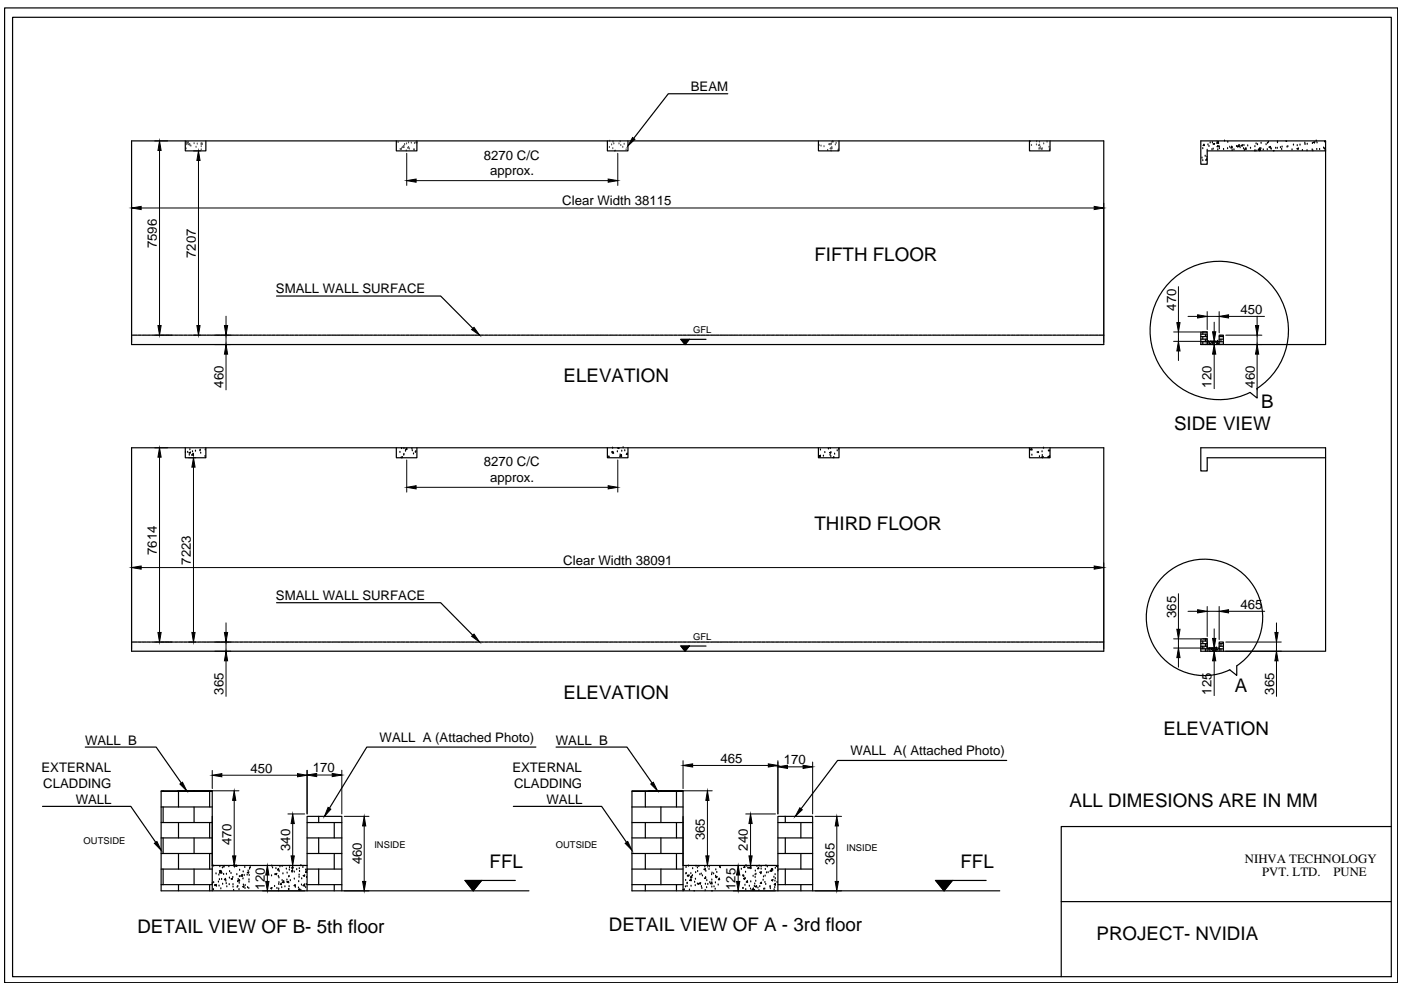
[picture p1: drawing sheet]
<svg xmlns="http://www.w3.org/2000/svg" width="297mm" height="210mm" viewBox="0 0 297 210" stroke-linecap="round" stroke-linejoin="round" font-family="sans-serif">
<defs><g id="words">
<g font-size="4">
<text x="172.7" y="55.4">FIFTH FLOOR</text>
<text x="119.5" y="81.1">ELEVATION</text>
<text x="267.4" y="86.5">B</text>
<text x="248.9" y="91.3">SIDE VIEW</text>
<text x="172.7" y="112.4">THIRD FLOOR</text>
<text x="119.5" y="148.2">ELEVATION</text>
<text x="261.8" y="146.7">A</text>
<text x="246.7" y="155.8">ELEVATION</text>
<text x="226.8" y="171.1">ALL DIMESIONS ARE IN MM</text>
<text x="103.8" y="184.1">FFL</text>
<text x="203.6" y="184.1">FFL</text>
<text x="29.1" y="197.8">DETAIL VIEW OF B- 5th floor</text>
<text x="129.1" y="197.4">DETAIL VIEW OF A - 3rd floor</text>
<text x="232.5" y="199.2">PROJECT- NVIDIA</text>
</g>
<g font-size="2.8">
<text x="146.5" y="19.4">BEAM</text>
<text x="102.6" y="33.9">8270 C/C</text>
<text x="103.9" y="37.2">approx.</text>
<text x="119.2" y="43.5">Clear Width 38115</text>
<text x="33.3" y="52.6" transform="rotate(-90 33.3 52.6)">7596</text>
<text x="41.5" y="54.7" transform="rotate(-90 41.5 54.7)">7207</text>
<text x="58.5" y="62.2">SMALL WALL SURFACE</text>
<text x="249.3" y="65.9" transform="rotate(-90 249.3 65.9)">470</text>
<text x="263" y="66.5">450</text>
<text x="47.4" y="82.2" transform="rotate(-90 47.4 82.2)">460</text>
<text x="256.9" y="82.2" transform="rotate(-90 256.9 82.2)">120</text>
<text x="266" y="82.2" transform="rotate(-90 266 82.2)">460</text>
<text x="102.6" y="98.9">8270 C/C</text>
<text x="103.9" y="102.3">approx.</text>
<text x="33.3" y="117.7" transform="rotate(-90 33.3 117.7)">7614</text>
<text x="40.5" y="119.7" transform="rotate(-90 40.5 119.7)">7223</text>
<text x="119.4" y="119.8">Clear Width 38091</text>
<text x="58.5" y="127.2">SMALL WALL SURFACE</text>
<text x="249.3" y="131" transform="rotate(-90 249.3 131)">365</text>
<text x="263" y="129.1">465</text>
<text x="47.4" y="147.3" transform="rotate(-90 47.4 147.3)">365</text>
<text x="256.9" y="147.3" transform="rotate(-90 256.9 147.3)">125</text>
<text x="270.1" y="147.3" transform="rotate(-90 270.1 147.3)">365</text>
<text x="18" y="157.9">WALL B</text>
<text x="80.5" y="157.3">WALL A (Attached Photo)</text>
<text x="117.9" y="157.9">WALL B</text>
<text x="152.8" y="161.7">465</text>
<text x="180.3" y="160.1">WALL A( Attached Photo)</text>
<text x="8.8" y="163.7">EXTERNAL</text>
<text x="9.2" y="167.1">CLADDING</text>
<text x="53.1" y="163.8">450</text>
<text x="66.3" y="163.8">170</text>
<text x="108.6" y="163.7">EXTERNAL</text>
<text x="109" y="167.1">CLADDING</text>
<text x="166.2" y="162">170</text>
<text x="16" y="170.5">WALL</text>
<text x="115.9" y="170.5">WALL</text>
<text x="49.1" y="179.2" transform="rotate(-90 49.1 179.2)">470</text>
<text x="149.4" y="178.2" transform="rotate(-90 149.4 178.2)">365</text>
<text x="61.6" y="180.4" transform="rotate(-90 61.6 180.4)">340</text>
<text x="76.7" y="183.3" transform="rotate(-90 76.7 183.3)">460</text>
<text x="158.6" y="180.4" transform="rotate(-90 158.6 180.4)">240</text>
<text x="176.9" y="183.4" transform="rotate(-90 176.9 183.4)">365</text>
<text x="56.1" y="188.6" transform="rotate(-90 56.1 188.6)">120</text>
<text x="156" y="188.7" transform="rotate(-90 156 188.7)">125</text>
</g>
<g font-size="2.7">
<text x="263.9" y="182.9">NIHVA TECHNOLOGY</text>
<text x="267.6" y="185.7">PVT. LTD.</text>
<text x="282.7" y="185.7">PUNE</text>
</g>
<g font-size="2">
<text x="147" y="70.6">GFL</text>
<text x="147" y="135.7">GFL</text>
<text x="17.7" y="178.9">OUTSIDE</text>
<text x="79.4" y="179.7">INSIDE</text>
<text x="117.9" y="179.8">OUTSIDE</text>
<text x="179.5" y="180.5">INSIDE</text>
</g>
</g></defs>
<!-- layer: 0 -->
<g fill="#fafafa" stroke="#fafafa" stroke-width=".21">
<path d="M27.9 136.1v.9h206.1zM27.9 136.1h206.1v.9z"/>
<path d="M146.1 137l-.9 1.1h88.8zM146.1 137h87.9v1.1z"/>
<path d="M27.9 137v1.1h117.3zM27.9 137h116.5l.8 1.1z"/>
<path d="M27.9 71.1v.9h206.1zM27.9 71.1h206.1v.9z"/>
<path d="M146.1 72l-.9 1.1h88.8zM146.1 72h87.9v1.1z"/>
<path d="M27.9 72v1.1h117.3zM27.9 72h116.5l.8 1.1z"/>
</g>
<g fill="none" stroke="#000" stroke-width=".25">
<path d="M1 1.7h295.3v206.7h-295.3zM2.7 3.7h292.3v203.4h-292.3zM154.3 19.9h-12.6l-7.3 9.4M27.9 29.9h206.1v43.2h-206.1zM39.3 29.9v2.1h4.3v-2.1M84 29.9v2.1h4.4v-2.1M128.8 29.9v2.1h4.3v-2.1M173.5 29.9v2.1h4.4v-2.1M218.3 29.9v2.1h4.3v-2.1M254.8 33.5h.1M255 31.5h.1M255 34.1h.1"/>
<path d="M255.3 30.6l.1 .2h-.3zM255.5 33.1h.1M255.9 33.7v.2h-.2zM255.9 33.3h.1M255.9 31.9h.1M256.1 30.7h.1M256.3 31.1h.1M256.6 30.3h.1M257 31.7h.1M257 30.3h.1M257.2 30.5l.3-.1-.1 .2zM257.2 31.6h.1"/>
<path d="M258 30.3l.3-.3 .1 .4zM258.1 30.1h.1M258.2 31.8h.1M258.2 30.4h.1M258.2 30.8l.1 .3h-.2zM258.5 31.5h.1M258.5 31.1h.1M259.4 31.7h.1M259.6 29.9h.1M260.3 31.5h.1M260.3 30.2h.1M260.7 31.2h.1"/>
<path d="M261.2 31.2h.1M261.2 31.1v.3h-.2zM261.2 31.9h.1M261.6 31.8h.1M262.2 31.1h.1M262.4 31l.3-.3 .1 .4zM262.4 31.2h.1M262.9 31.3h.1M263.1 30.8l.3-.1v.3zM263.7 31.5h.1M263.7 30.8h.1M263.8 31.9h.1"/>
<path d="M264.2 31.4v.3l-.3-.1zM264.5 30.9h.1M265.1 31.4h.1M266 32h.1M266.1 31.1h.1M266.3 32h.1M266.3 30.5h.1M266.6 30.7h.1M266.8 31.7l.3-.3 .1 .4zM266.9 31.9l.2-.2 .1 .2zM267 32h.1M267.3 31.5h.1"/>
<path d="M267.4 30.4h.1M267.8 31.8h.1M268.4 30.7h.1M268.7 31.7h.1M268.7 30.4h.1M268.9 30.2h.1M269.1 31.2l.3-.1-.1 .2zM269.5 31.6h.1M270 32h.1M270.5 31.4h.1M270.8 31.4h.1M270.8 30.1h.1"/>
<path d="M270.8 30.3h.1M271.5 31.3h.1M271.7 31.7h.1M271.8 31.2h.1M272.6 29.9l.2 .1v-.1M272.9 31.2h.1M273.1 31.1h.1M273.9 31.8h.1M274.2 30.8h.1M275 31.5l.3-.1-.1 .3zM275 30.9h.1M275.6 30.8h.1"/>
<path d="M276.1 31.9h.1M276.6 30.3h.1M276.7 30.6h.1M277.1 31.9h.1M277.2 30.6h.1M278.2 31.8h.1M278.3 30.4h.1M278.3 32h.1M278.5 30.2l.3-.1-.1 .2zM279.1 29.9h.1M279.2 31.7h.1M279.2 30.3h.1"/>
<path d="M279.8 31.7h.1M280.6 31.4h.1M280.8 31.6h.1M280.8 30.1h.1M281.1 32h-25.2v2.8h-1.3v-4.9h26.5v43.2h-26.5v-2.7h1.3M281.1 31.8h-.2l.2 .1M27.9 71.1h.1M28.1 71.1h.1M28.3 71.1h.1M28.4 71.1h.1M28.6 71.1h.1M28.7 71.1h.1"/>
<path d="M28.9 71.1h.1M29.1 71.1h.1M29.3 71.1h.1M29.4 71.1h.1M29.5 71.1h.1M29.7 71.1h.1M29.9 71.1h.1M30.1 71.1h.1M30.2 71.1h.1M30.4 71.1h.1M30.5 71.1h.1M30.7 71.1h.1"/>
<path d="M30.9 71.1h.1M31 71.1h.1M31.2 71.1h.1M31.3 71.1h.1M31.5 71.1h.1M31.7 71.1h.1M31.8 71.1h.1M32 71.1h.1M32.2 71.1h.1M32.3 71.1h.1M32.5 71.1h.1M32.6 71.1h.1"/>
<path d="M32.8 71.1h.1M33 71.1h.1M33.1 71.1h.1M33.3 71.1h.1M33.4 71.1h.1M33.6 71.1h.1M33.8 71.1h.1M34 71.1h.1M34.1 71.1h.1M34.2 71.1h.1M34.4 71.1h.1M34.6 71.1h.1"/>
<path d="M34.8 71.1h.1M34.9 71.1h.1M35.1 71.1h.1M35.2 71.1h.1M35.4 71.1h.1M35.6 71.1h.1M35.7 71.1h.1M35.9 71.1h.1M36.1 71.1h.1M36.2 71.1h.1M36.4 71.1h.1M36.5 71.1h.1"/>
<path d="M36.7 71.1h.1M36.9 71.1h.1M37 71.1h.1M37.2 71.1h.1M37.3 71.1h.1M37.5 71.1h.1M37.7 71.1h.1M37.8 71.1h.1M38 71.1h.1M38.1 71.1h.1M38.3 71.1h.1M38.5 71.1h.1"/>
<path d="M38.7 71.1h.1M38.8 71.1h.1M39 71.1h.1M39.1 71.1h.1M39.3 71.1h.1M39.5 71.1h.1M39.6 71.1h.1M39.8 71.1h.1M40 71.1h.1M40.1 71.1h.1M40.3 71.1h.1M40.4 71.1h.1"/>
<path d="M40.6 71.1h.1M40.8 71.1h.1M40.9 71.1h.1M41.1 71.1h.1M41.2 71.1h.1M41.4 71.1h.1M41.6 71.1h.1M41.7 71.1h.1M41.9 71.1h.1M42 71.1h.1M42.2 71.1h.1M42.4 71.1h.1"/>
<path d="M42.5 71.1h.1M42.7 71.1h.1M42.9 71.1h.1M43 71.1h.1M43.2 71.1h.1M43.3 71.1h.1M43.5 71.1h.1M43.7 71.1h.1M43.9 71.1h.1M44 71.1h.1M44.2 71.1h.1M44.3 71.1h.1"/>
<path d="M44.5 71.1h.1M44.7 71.1h.1M44.8 71.1h.1M45 71.1h.1M45.1 71.1h.1M45.3 71.1h.1M45.5 71.1h.1M45.6 71.1h.1M45.8 71.1h.1M45.9 71.1h.1M46.1 71.1h.1M46.3 71.1h.1"/>
<path d="M46.4 71.1h.1M46.6 71.1h.1M46.8 71.1h.1M46.9 71.1h.1M47.1 71.1h.1M47.2 71.1h.1M47.4 71.1h.1M47.6 71.1h.1M47.8 71.1h.1M47.9 71.1h.1M48 71.1h.1M48.2 71.1h.1"/>
<path d="M48.4 71.1h.1M48.6 71.1h.1M48.7 71.1h.1M48.9 71.1h.1M49 71.1h.1M49.2 71.1h.1M49.4 71.1h.1M49.5 71.1h.1M49.7 71.1h.1M49.9 71.1h.1M50 71.1h.1M50.2 71.1h.1"/>
<path d="M50.3 71.1h.1M50.5 71.1h.1M50.7 71.1h.1M50.8 71.1h.1M51 71.1h.1M51.1 71.1h.1M51.3 71.1h.1M51.5 71.1h.1M51.6 71.1h.1M51.8 71.1h.1M51.9 71.1h.1M52.1 71.1h.1"/>
<path d="M52.3 71.1h.1M52.5 71.1h.1M52.6 71.1h.1M52.8 71.1h.1M52.9 71.1h.1M53.1 71.1h.1M53.3 71.1h.1M53.4 71.1h.1M53.6 71.1h.1M53.8 71.1h.1M53.9 71.1h.1M54.1 71.1h.1"/>
<path d="M54.2 71.1h.1M54.4 71.1h.1M54.6 71.1h.1M54.7 71.1h.1M54.9 71.1h.1M55 71.1h.1M55.2 71.1h.1M55.4 71.1h.1M55.5 71.1h.1M55.7 71.1h.1M55.8 71.1h.1M56 71.1h.1"/>
<path d="M56.2 71.1h.1M56.3 71.1h.1M56.5 71.1h.1M56.7 71.1h.1M56.8 71.1h.1M57 71.1h.1M57.2 71.1h.1M57.3 71.1h.1M57.5 71.1h.1M57.7 71.1h.1M57.8 71.1h.1M58 71.1h.1"/>
<path d="M58.1 71.1h.1M58.3 71.1h.1M58.5 71.1h.1M58.6 62.8h34.8l6.8 6.8M58.6 71.1h.1M58.8 71.1h.1M58.9 71.1h.1M59.1 71.1h.1M59.3 71.1h.1M59.4 71.1h.1M59.6 71.1h.1M59.7 71.1h.1"/>
<path d="M59.9 71.1h.1M60.1 71.1h.1M60.2 71.1h.1M60.4 71.1h.1M60.6 71.1h.1M60.7 71.1h.1M60.9 71.1h.1M61 71.1h.1M61.2 71.1h.1M61.4 71.1h.1M61.6 71.1h.1M61.7 71.1h.1"/>
<path d="M61.8 71.1h.1M62 71.1h.1M62.2 71.1h.1M62.4 71.1h.1M62.5 71.1h.1M62.7 71.1h.1M62.8 71.1h.1M63 71.1h.1M63.2 71.1h.1M63.3 71.1h.1M63.5 71.1h.1M63.6 71.1h.1"/>
<path d="M63.8 71.1h.1M64 71.1h.1M64.1 71.1h.1M64.3 71.1h.1M64.5 71.1h.1M64.6 71.1h.1M64.8 71.1h.1M64.9 71.1h.1M65.1 71.1h.1M65.3 71.1h.1M65.4 71.1h.1M65.6 71.1h.1"/>
<path d="M65.7 71.1h.1M65.9 71.1h.1M66.1 71.1h.1M66.3 71.1h.1M66.4 71.1h.1M66.5 71.1h.1M66.7 71.1h.1M66.9 71.1h.1M67.1 71.1h.1M67.2 71.1h.1M67.4 71.1h.1M67.5 71.1h.1"/>
<path d="M67.7 71.1h.1M67.9 71.1h.1M68 71.1h.1M68.2 71.1h.1M68.4 71.1h.1M68.5 71.1h.1M68.7 71.1h.1M68.8 71.1h.1M69 71.1h.1M69.2 71.1h.1M69.3 71.1h.1M69.5 71.1h.1"/>
<path d="M69.6 71.1h.1M69.8 71.1h.1M70 71.1h.1M70.1 71.1h.1M70.3 71.1h.1M70.4 71.1h.1M70.6 71.1h.1M70.8 71.1h.1M71 71.1h.1M71.1 71.1h.1M71.3 71.1h.1M71.4 71.1h.1"/>
<path d="M71.6 71.1h.1M71.8 71.1h.1M71.9 71.1h.1M72.1 71.1h.1M72.3 71.1h.1M72.4 71.1h.1M72.6 71.1h.1M72.7 71.1h.1M72.9 71.1h.1M73.1 71.1h.1M73.2 71.1h.1M73.4 71.1h.1"/>
<path d="M73.5 71.1h.1M73.7 71.1h.1M73.9 71.1h.1M74 71.1h.1M74.2 71.1h.1M74.3 71.1h.1M74.5 71.1h.1M74.7 71.1h.1M74.8 71.1h.1M75 71.1h.1M75.2 71.1h.1M75.3 71.1h.1"/>
<path d="M75.5 71.1h.1M75.6 71.1h.1M75.8 71.1h.1M76 71.1h.1M76.2 71.1h.1M76.3 71.1h.1M76.5 71.1h.1M76.6 71.1h.1M76.8 71.1h.1M77 71.1h.1M77.1 71.1h.1M77.3 71.1h.1"/>
<path d="M77.4 71.1h.1M77.6 71.1h.1M77.8 71.1h.1M77.9 71.1h.1M78.1 71.1h.1M78.3 71.1h.1M78.4 71.1h.1M78.6 71.1h.1M78.7 71.1h.1M78.9 71.1h.1M79.1 71.1h.1M79.2 71.1h.1"/>
<path d="M79.4 71.1h.1M79.5 71.1h.1M79.7 71.1h.1M79.9 71.1h.1M80.1 71.1h.1M80.2 71.1h.1M80.3 71.1h.1M80.5 71.1h.1M80.7 71.1h.1M80.9 71.1h.1M81 71.1h.1M81.2 71.1h.1"/>
<path d="M81.3 71.1h.1M81.5 71.1h.1M81.7 71.1h.1M81.8 71.1h.1M82 71.1h.1M82.2 71.1h.1M82.3 71.1h.1M82.5 71.1h.1M82.6 71.1h.1M82.8 71.1h.1M83 71.1h.1M83.1 71.1h.1"/>
<path d="M83.3 71.1h.1M83.4 71.1h.1M83.6 71.1h.1M83.8 71.1h.1M83.9 71.1h.1M84.1 71.1h.1M84.2 71.1h.1M84.4 71.1h.1M84.6 71.1h.1M84.8 71.1h.1M84.9 71.1h.1M85.1 71.1h.1"/>
<path d="M85.2 71.1h.1M85.4 71.1h.1M85.6 71.1h.1M85.7 71.1h.1M85.9 71.1h.1M86.1 71.1h.1M86.2 71.1h.1M86.4 71.1h.1M86.5 71.1h.1M86.7 71.1h.1M86.9 71.1h.1M87 71.1h.1"/>
<path d="M87.2 71.1h.1M87.3 71.1h.1M87.5 71.1h.1M87.7 71.1h.1M87.8 71.1h.1M88 71.1h.1M88.1 71.1h.1M88.3 71.1h.1M88.5 71.1h.1M88.6 71.1h.1M88.8 71.1h.1M89 71.1h.1"/>
<path d="M89.1 71.1h.1M89.3 71.1h.1M89.5 71.1h.1M89.6 71.1h.1M89.8 71.1h.1M90 71.1h.1M90.1 71.1h.1M90.3 71.1h.1M90.4 71.1h.1M90.6 71.1h.1M90.8 71.1h.1M90.9 71.1h.1"/>
<path d="M91.1 71.1h.1M91.2 71.1h.1M91.4 71.1h.1M91.6 71.1h.1M91.7 71.1h.1M91.9 71.1h.1M92 71.1h.1M92.2 71.1h.1M92.4 71.1h.1M92.5 71.1h.1M92.7 71.1h.1M92.9 71.1h.1"/>
<path d="M93 71.1h.1M93.2 71.1h.1M93.3 71.1h.1M93.5 71.1h.1M93.7 71.1h.1M93.9 71.1h.1M94 71.1h.1M94.1 71.1h.1M94.3 71.1h.1M94.5 71.1h.1M94.7 71.1h.1M94.8 71.1h.1"/>
<path d="M95 71.1h.1M95.1 71.1h.1M95.3 71.1h.1M95.5 71.1h.1M95.6 71.1h.1M95.8 71.1h.1M95.9 71.1h.1M96.1 71.1h.1M96.3 71.1h.1M96.4 71.1h.1M96.6 71.1h.1M96.8 71.1h.1"/>
<path d="M96.9 71.1h.1M97.1 71.1h.1M97.2 71.1h.1M97.4 71.1h.1M97.6 71.1h.1M97.7 71.1h.1M97.9 71.1h.1M98 71.1h.1M98.2 71.1h.1M98.4 71.1h.1M98.6 71.1h.1M98.7 71.1h.1"/>
<path d="M98.8 71.1h.1M99 71.1h.1M99.2 71.1h.1M99.4 71.1h.1M99.5 71.1h.1M99.7 71.1h.1M99.8 71.1h.1M100 71.1h.1M100.2 71.1h.1M100.3 71.1h.1M100.5 71.1h.1M100.7 71.1h.1"/>
<path d="M100.8 71.1h.1M101 71.1h.1M101.1 71.1h.1M101.3 71.1h.1M101.5 71.1h.1M101.6 71.1h.1M101.8 71.1h.1M101.9 71.1h.1M102.1 71.1h.1M102.3 71.1h.1M102.4 71.1h.1M102.6 71.1h.1"/>
<path d="M102.8 71.1h.1M102.9 71.1h.1M103.1 71.1h.1M103.3 71.1h.1M103.4 71.1h.1M103.6 71.1h.1M103.8 71.1h.1M103.9 71.1h.1M104.1 71.1h.1M104.2 71.1h.1M104.4 71.1h.1M104.6 71.1h.1"/>
<path d="M104.7 71.1h.1M104.9 71.1h.1M105 71.1h.1M105.2 71.1h.1M105.4 71.1h.1M105.5 71.1h.1M105.7 71.1h.1M105.8 71.1h.1M106 71.1h.1M106.2 71.1h.1M106.3 71.1h.1M106.5 71.1h.1"/>
<path d="M106.7 71.1h.1M106.8 71.1h.1M107 71.1h.1M107.1 71.1h.1M107.3 71.1h.1M107.5 71.1h.1M107.7 71.1h.1M107.8 71.1h.1M108 71.1h.1M108.1 71.1h.1M108.3 71.1h.1M108.5 71.1h.1"/>
<path d="M108.6 71.1h.1M108.8 71.1h.1M108.9 71.1h.1M109.1 71.1h.1M109.3 71.1h.1M109.4 71.1h.1M109.6 71.1h.1M109.7 71.1h.1M109.9 71.1h.1M110.1 71.1h.1M110.2 71.1h.1M110.4 71.1h.1"/>
<path d="M110.6 71.1h.1M110.7 71.1h.1M110.9 71.1h.1M111 71.1h.1M111.2 71.1h.1M111.4 71.1h.1M111.5 71.1h.1M111.7 71.1h.1M111.8 71.1h.1M112 71.1h.1M112.2 71.1h.1M112.4 71.1h.1"/>
<path d="M112.5 71.1h.1M112.6 71.1h.1M112.8 71.1h.1M113 71.1h.1M113.2 71.1h.1M113.3 71.1h.1M113.5 71.1h.1M113.6 71.1h.1M113.8 71.1h.1M114 71.1h.1M114.1 71.1h.1M114.3 71.1h.1"/>
<path d="M114.5 71.1h.1M114.6 71.1h.1M114.8 71.1h.1M114.9 71.1h.1M115.1 71.1h.1M115.3 71.1h.1M115.4 71.1h.1M115.6 71.1h.1M115.7 71.1h.1M115.9 71.1h.1M116.1 71.1h.1M116.2 71.1h.1"/>
<path d="M116.4 71.1h.1M116.5 71.1h.1M116.7 71.1h.1M116.9 71.1h.1M117.1 71.1h.1M117.2 71.1h.1M117.4 71.1h.1M117.5 71.1h.1M117.7 71.1h.1M117.9 71.1h.1M118 71.1h.1M118.2 71.1h.1"/>
<path d="M118.4 71.1h.1M118.5 71.1h.1M118.7 71.1h.1M118.8 71.1h.1M119 71.1h.1M119.2 71.1h.1M119.3 71.1h.1M119.5 71.1h.1M119.6 71.1h.1M119.8 71.1h.1M120 71.1h.1M120.1 71.1h.1"/>
<path d="M120.3 71.1h.1M120.4 71.1h.1M120.6 71.1h.1M120.8 71.1h.1M120.9 71.1h.1M121.1 71.1h.1M121.3 71.1h.1M121.4 71.1h.1M121.6 71.1h.1M121.8 71.1h.1M121.9 71.1h.1M122.1 71.1h.1"/>
<path d="M122.3 71.1h.1M122.4 71.1h.1M122.6 71.1h.1M122.7 71.1h.1M122.9 71.1h.1M123.1 71.1h.1M123.2 71.1h.1M123.4 71.1h.1M123.5 71.1h.1M123.7 71.1h.1M123.9 71.1h.1M124 71.1h.1"/>
<path d="M124.2 71.1h.1M124.3 71.1h.1M124.5 71.1h.1M124.7 71.1h.1M124.8 71.1h.1M125 71.1h.1M125.2 71.1h.1M125.3 71.1h.1M125.5 71.1h.1M125.6 71.1h.1M125.8 71.1h.1M126 71.1h.1"/>
<path d="M126.2 71.1h.1M126.3 71.1h.1M126.4 71.1h.1M126.6 71.1h.1M126.8 71.1h.1M127 71.1h.1M127.1 71.1h.1M127.3 71.1h.1M127.4 71.1h.1M127.6 71.1h.1M127.8 71.1h.1M127.9 71.1h.1"/>
<path d="M128.1 71.1h.1M128.2 71.1h.1M128.4 71.1h.1M128.6 71.1h.1M128.7 71.1h.1M128.9 71.1h.1M129.1 71.1h.1M129.2 71.1h.1M129.4 71.1h.1M129.5 71.1h.1M129.7 71.1h.1M129.9 71.1h.1"/>
<path d="M130 71.1h.1M130.2 71.1h.1M130.3 71.1h.1M130.5 71.1h.1M130.7 71.1h.1M130.9 71.1h.1M131 71.1h.1M131.2 71.1h.1M131.3 71.1h.1M131.5 71.1h.1M131.7 71.1h.1M131.8 71.1h.1"/>
<path d="M132 71.1h.1M132.2 71.1h.1M132.3 71.1h.1M132.5 71.1h.1M132.6 71.1h.1M132.8 71.1h.1M133 71.1h.1M133.1 71.1h.1M133.3 71.1h.1M133.4 71.1h.1M133.6 71.1h.1M133.8 71.1h.1"/>
<path d="M133.9 71.1h.1M134.1 71.1h.1M134.2 71.1h.1M134.4 71.1h.1M134.6 71.1h.1M134.7 71.1h.1M134.9 71.1h.1M135.1 71.1h.1M135.2 71.1h.1M135.4 71.1h.1M135.6 71.1h.1M135.7 71.1h.1"/>
<path d="M135.9 71.1h.1M136.1 71.1h.1M136.2 71.1h.1M136.4 71.1h.1M136.5 71.1h.1M136.7 71.1h.1M136.9 71.1h.1M137 71.1h.1M137.2 71.1h.1M137.3 71.1h.1M137.5 71.1h.1M137.7 71.1h.1"/>
<path d="M137.8 71.1h.1M138 71.1h.1M138.1 71.1h.1M138.3 71.1h.1M138.5 71.1h.1M138.6 71.1h.1M138.8 71.1h.1M139 71.1h.1M139.1 71.1h.1M139.3 71.1h.1M139.4 71.1h.1M139.6 71.1h.1"/>
<path d="M139.8 71.1h.1M140 71.1h.1M140.1 71.1h.1M140.3 71.1h.1M140.4 71.1h.1M140.6 71.1h.1M140.8 71.1h.1M140.9 71.1h.1M141.1 71.1h.1M141.2 71.1h.1M141.4 71.1h.1M141.6 71.1h.1"/>
<path d="M141.7 71.1h.1M141.9 71.1h.1M142 71.1h.1M142.2 71.1h.1M142.4 71.1h.1M142.5 71.1h.1M142.7 71.1h.1M142.9 71.1h.1M143 71.1h.1M143.2 71.1h.1M143.3 71.1h.1M143.5 71.1h.1"/>
<path d="M143.7 71.1h.1M143.8 71.1h.1M144 71.1h.1M144.1 71.1h.1M144.3 71.1h.1M144.5 71.1h.1M144.7 71.1h.1M144.8 71.1h.1M144.9 71.1h.1M145.1 71.1h.1M145.3 71.1h.1M145.5 71.1h.1"/>
<path d="M145.6 71.1h.1M145.8 71.1h.1M145.9 71.1h.1M146.1 71.1h.1M146.1 72l-.9 1.1-.8-1.1h5.3M146.3 71.1h.1M146.4 71.1h.1M146.6 71.1h.1M146.8 71.1h.1M146.9 71.1h.1M147.1 71.1h.1M147.2 71.1h.1"/>
<path d="M147.4 71.1h.1M147.6 71.1h.1M147.7 71.1h.1M147.9 71.1h.1M148 71.1h.1M148.2 71.1h.1M148.4 71.1h.1M148.5 71.1h.1M148.7 71.1h.1M148.8 71.1h.1M149 71.1h.1M149.2 71.1h.1"/>
<path d="M149.4 71.1h.1M149.5 71.1h.1M149.7 71.1h.1M149.8 71.1h.1M150 71.1h.1M150.2 71.1h.1M150.3 71.1h.1M150.5 71.1h.1M150.7 71.1h.1M150.8 71.1h.1M151 71.1h.1M151.1 71.1h.1"/>
<path d="M151.3 71.1h.1M151.5 71.1h.1M151.6 71.1h.1M151.8 71.1h.1M151.9 71.1h.1M152.1 71.1h.1M152.3 71.1h.1M152.4 71.1h.1M152.6 71.1h.1M152.7 71.1h.1M152.9 71.1h.1M153.1 71.1h.1"/>
<path d="M153.2 71.1h.1M153.4 71.1h.1M153.6 71.1h.1M153.7 71.1h.1M153.9 71.1h.1M154.1 71.1h.1M154.2 71.1h.1M154.4 71.1h.1M154.6 71.1h.1M154.7 71.1h.1M154.9 71.1h.1M155 71.1h.1"/>
<path d="M155.2 71.1h.1M155.4 71.1h.1M155.5 71.1h.1M155.7 71.1h.1M155.8 71.1h.1M156 71.1h.1M156.2 71.1h.1M156.3 71.1h.1M156.5 71.1h.1M156.7 71.1h.1M156.8 71.1h.1M157 71.1h.1"/>
<path d="M157.1 71.1h.1M157.3 71.1h.1M157.5 71.1h.1M157.6 71.1h.1M157.8 71.1h.1M157.9 71.1h.1M158.1 71.1h.1M158.3 71.1h.1M158.5 71.1h.1M158.6 71.1h.1M158.8 71.1h.1M158.9 71.1h.1"/>
<path d="M159.1 71.1h.1M159.3 71.1h.1M159.4 71.1h.1M159.6 71.1h.1M159.7 71.1h.1M159.9 71.1h.1M160.1 71.1h.1M160.2 71.1h.1M160.4 71.1h.1M160.6 71.1h.1M160.7 71.1h.1M160.9 71.1h.1"/>
<path d="M161 71.1h.1M161.2 71.1h.1M161.4 71.1h.1M161.5 71.1h.1M161.7 71.1h.1M161.8 71.1h.1M162 71.1h.1M162.2 71.1h.1M162.3 71.1h.1M162.5 71.1h.1M162.6 71.1h.1M162.8 71.1h.1"/>
<path d="M163 71.1h.1M163.2 71.1h.1M163.3 71.1h.1M163.5 71.1h.1M163.6 71.1h.1M163.8 71.1h.1M164 71.1h.1M164.1 71.1h.1M164.3 71.1h.1M164.5 71.1h.1M164.6 71.1h.1M164.8 71.1h.1"/>
<path d="M164.9 71.1h.1M165.1 71.1h.1M165.3 71.1h.1M165.4 71.1h.1M165.6 71.1h.1M165.7 71.1h.1M165.9 71.1h.1M166.1 71.1h.1M166.2 71.1h.1M166.4 71.1h.1M166.5 71.1h.1M166.7 71.1h.1"/>
<path d="M166.9 71.1h.1M167 71.1h.1M167.2 71.1h.1M167.4 71.1h.1M167.5 71.1h.1M167.7 71.1h.1M167.9 71.1h.1M168 71.1h.1M168.2 71.1h.1M168.4 71.1h.1M168.5 71.1h.1M168.7 71.1h.1"/>
<path d="M168.8 71.1h.1M169 71.1h.1M169.2 71.1h.1M169.3 71.1h.1M169.5 71.1h.1M169.6 71.1h.1M169.8 71.1h.1M170 71.1h.1M170.1 71.1h.1M170.3 71.1h.1M170.4 71.1h.1M170.6 71.1h.1"/>
<path d="M170.8 71.1h.1M170.9 71.1h.1M171.1 71.1h.1M171.3 71.1h.1M171.4 71.1h.1M171.6 71.1h.1M171.7 71.1h.1M171.9 71.1h.1M172.1 71.1h.1M172.3 71.1h.1M172.4 71.1h.1M172.6 71.1h.1"/>
<path d="M172.7 71.1h.1M172.9 71.1h.1M173.1 71.1h.1M173.2 71.1h.1M173.4 71.1h.1M173.5 71.1h.1M173.7 71.1h.1M173.9 71.1h.1M174 71.1h.1M174.2 71.1h.1M174.3 71.1h.1M174.5 71.1h.1"/>
<path d="M174.7 71.1h.1M174.8 71.1h.1M175 71.1h.1M175.2 71.1h.1M175.3 71.1h.1M175.5 71.1h.1M175.6 71.1h.1M175.8 71.1h.1M176 71.1h.1M176.1 71.1h.1M176.3 71.1h.1M176.4 71.1h.1"/>
<path d="M176.6 71.1h.1M176.8 71.1h.1M177 71.1h.1M177.1 71.1h.1M177.2 71.1h.1M177.4 71.1h.1M177.6 71.1h.1M177.8 71.1h.1M177.9 71.1h.1M178.1 71.1h.1M178.2 71.1h.1M178.4 71.1h.1"/>
<path d="M178.6 71.1h.1M178.7 71.1h.1M178.9 71.1h.1M179.1 71.1h.1M179.2 71.1h.1M179.4 71.1h.1M179.5 71.1h.1M179.7 71.1h.1M179.9 71.1h.1M180 71.1h.1M180.2 71.1h.1M180.3 71.1h.1"/>
<path d="M180.5 71.1h.1M180.7 71.1h.1M180.8 71.1h.1M181 71.1h.1M181.1 71.1h.1M181.3 71.1h.1M181.5 71.1h.1M181.7 71.1h.1M181.8 71.1h.1M182 71.1h.1M182.1 71.1h.1M182.3 71.1h.1"/>
<path d="M182.5 71.1h.1M182.6 71.1h.1M182.8 71.1h.1M183 71.1h.1M183.1 71.1h.1M183.3 71.1h.1M183.4 71.1h.1M183.6 71.1h.1M183.8 71.1h.1M183.9 71.1h.1M184.1 71.1h.1M184.2 71.1h.1"/>
<path d="M184.4 71.1h.1M184.6 71.1h.1M184.7 71.1h.1M184.9 71.1h.1M185.1 71.1h.1M185.2 71.1h.1M185.4 71.1h.1M185.5 71.1h.1M185.7 71.1h.1M185.9 71.1h.1M186.1 71.1h.1M186.2 71.1h.1"/>
<path d="M186.4 71.1h.1M186.5 71.1h.1M186.7 71.1h.1M186.9 71.1h.1M187 71.1h.1M187.2 71.1h.1M187.3 71.1h.1M187.5 71.1h.1M187.7 71.1h.1M187.8 71.1h.1M188 71.1h.1M188.1 71.1h.1"/>
<path d="M188.3 71.1h.1M188.5 71.1h.1M188.6 71.1h.1M188.8 71.1h.1M189 71.1h.1M189.1 71.1h.1M189.3 71.1h.1M189.4 71.1h.1M189.6 71.1h.1M189.8 71.1h.1M189.9 71.1h.1M190.1 71.1h.1"/>
<path d="M190.2 71.1h.1M190.4 71.1h.1M190.6 71.1h.1M190.8 71.1h.1M190.9 71.1h.1M191.1 71.1h.1M191.2 71.1h.1M191.4 71.1h.1M191.6 71.1h.1M191.7 71.1h.1M191.9 71.1h.1M192 71.1h.1"/>
<path d="M192.2 71.1h.1M192.4 71.1h.1M192.5 71.1h.1M192.7 71.1h.1M192.9 71.1h.1M193 71.1h.1M193.2 71.1h.1M193.3 71.1h.1M193.5 71.1h.1M193.7 71.1h.1M193.8 71.1h.1M194 71.1h.1"/>
<path d="M194.1 71.1h.1M194.3 71.1h.1M194.5 71.1h.1M194.6 71.1h.1M194.8 71.1h.1M194.9 71.1h.1M195.1 71.1h.1M195.3 71.1h.1M195.5 71.1h.1M195.6 71.1h.1M195.8 71.1h.1M195.9 71.1h.1"/>
<path d="M196.1 71.1h.1M196.3 71.1h.1M196.4 71.1h.1M196.6 71.1h.1M196.8 71.1h.1M196.9 71.1h.1M197.1 71.1h.1M197.2 71.1h.1M197.4 71.1h.1M197.6 71.1h.1M197.7 71.1h.1M197.9 71.1h.1"/>
<path d="M198 71.1h.1M198.2 71.1h.1M198.4 71.1h.1M198.5 71.1h.1M198.7 71.1h.1M198.8 71.1h.1M199 71.1h.1M199.2 71.1h.1M199.3 71.1h.1M199.5 71.1h.1M199.7 71.1h.1M199.8 71.1h.1"/>
<path d="M200 71.1h.1M200.2 71.1h.1M200.3 71.1h.1M200.5 71.1h.1M200.7 71.1h.1M200.8 71.1h.1M201 71.1h.1M201.1 71.1h.1M201.3 71.1h.1M201.5 71.1h.1M201.6 71.1h.1M201.8 71.1h.1"/>
<path d="M201.9 71.1h.1M202.1 71.1h.1M202.3 71.1h.1M202.4 71.1h.1M202.6 71.1h.1M202.7 71.1h.1M202.9 71.1h.1M203.1 71.1h.1M203.2 71.1h.1M203.4 71.1h.1M203.6 71.1h.1M203.7 71.1h.1"/>
<path d="M203.9 71.1h.1M204 71.1h.1M204.2 71.1h.1M204.4 71.1h.1M204.6 71.1h.1M204.7 71.1h.1M204.9 71.1h.1M205 71.1h.1M205.2 71.1h.1M205.4 71.1h.1M205.5 71.1h.1M205.7 71.1h.1"/>
<path d="M205.8 71.1h.1M206 71.1h.1M206.2 71.1h.1M206.3 71.1h.1M206.5 71.1h.1M206.6 71.1h.1M206.8 71.1h.1M207 71.1h.1M207.1 71.1h.1M207.3 71.1h.1M207.5 71.1h.1M207.6 71.1h.1"/>
<path d="M207.8 71.1h.1M207.9 71.1h.1M208.1 71.1h.1M208.3 71.1h.1M208.4 71.1h.1M208.6 71.1h.1M208.7 71.1h.1M208.9 71.1h.1M209.1 71.1h.1M209.3 71.1h.1M209.4 71.1h.1M209.6 71.1h.1"/>
<path d="M209.7 71.1h.1M209.9 71.1h.1M210.1 71.1h.1M210.2 71.1h.1M210.4 71.1h.1M210.6 71.1h.1M210.7 71.1h.1M210.9 71.1h.1M211 71.1h.1M211.2 71.1h.1M211.4 71.1h.1M211.5 71.1h.1"/>
<path d="M211.7 71.1h.1M211.8 71.1h.1M212 71.1h.1M212.2 71.1h.1M212.3 71.1h.1M212.5 71.1h.1M212.6 71.1h.1M212.8 71.1h.1M213 71.1h.1M213.1 71.1h.1M213.3 71.1h.1M213.5 71.1h.1"/>
<path d="M213.6 71.1h.1M213.8 71.1h.1M214 71.1h.1M214.1 71.1h.1M214.3 71.1h.1M214.5 71.1h.1M214.6 71.1h.1M214.8 71.1h.1M214.9 71.1h.1M215.1 71.1h.1M215.3 71.1h.1M215.4 71.1h.1"/>
<path d="M215.6 71.1h.1M215.7 71.1h.1M215.9 71.1h.1M216.1 71.1h.1M216.2 71.1h.1M216.4 71.1h.1M216.5 71.1h.1M216.7 71.1h.1M216.9 71.1h.1M217 71.1h.1M217.2 71.1h.1M217.4 71.1h.1"/>
<path d="M217.5 71.1h.1M217.7 71.1h.1M217.8 71.1h.1M218 71.1h.1M218.2 71.1h.1M218.4 71.1h.1M218.5 71.1h.1M218.7 71.1h.1M218.8 71.1h.1M219 71.1h.1M219.2 71.1h.1M219.3 71.1h.1"/>
<path d="M219.5 71.1h.1M219.6 71.1h.1M219.8 71.1h.1M220 71.1h.1M220.1 71.1h.1M220.3 71.1h.1M220.4 71.1h.1M220.6 71.1h.1M220.8 71.1h.1M220.9 71.1h.1M221.1 71.1h.1M221.3 71.1h.1"/>
<path d="M221.4 71.1h.1M221.6 71.1h.1M221.7 71.1h.1M221.9 71.1h.1M222.1 71.1h.1M222.3 71.1h.1M222.4 71.1h.1M222.5 71.1h.1M222.7 71.1h.1M222.9 71.1h.1M223.1 71.1h.1M223.2 71.1h.1"/>
<path d="M223.4 71.1h.1M223.5 71.1h.1M223.7 71.1h.1M223.9 71.1h.1M224 71.1h.1M224.2 71.1h.1M224.3 71.1h.1M224.5 71.1h.1M224.7 71.1h.1M224.8 71.1h.1M225 71.1h.1M225.2 71.1h.1"/>
<path d="M225.3 71.1h.1M225.5 71.1h.1M225.6 71.1h.1M225.8 71.1h.1M226 71.1h.1M226.1 71.1h.1M226.3 71.1h.1M226.4 71.1h.1M226.6 71.1h.1M226.8 71.1h.1M226.9 71.1h.1M227.1 71.1h.1"/>
<path d="M227.2 71.1h.1M227.4 71.1h.1M227.6 71.1h.1M227.8 71.1h.1M227.9 71.1h.1M228.1 71.1h.1M228.2 71.1h.1M228.4 71.1h.1M228.6 71.1h.1M228.7 71.1h.1M228.9 71.1h.1M229.1 71.1h.1"/>
<path d="M229.2 71.1h.1M229.4 71.1h.1M229.5 71.1h.1M229.7 71.1h.1M229.9 71.1h.1M230 71.1h.1M230.2 71.1h.1M230.3 71.1h.1M230.5 71.1h.1M230.7 71.1h.1M230.8 71.1h.1M231 71.1h.1"/>
<path d="M231.1 71.1h.1M231.3 71.1h.1M231.5 71.1h.1M231.6 71.1h.1M231.8 71.1h.1M232 71.1h.1M232.1 71.1h.1M232.3 71.1h.1M232.5 71.1h.1M232.6 71.1h.1M232.8 71.1h.1M233 71.1h.1"/>
<path d="M233.1 71.1h.1M233.3 71.1h.1M233.4 71.1h.1M233.6 71.1h.1M233.8 71.1h.1M233.9 71.1h.1M247.6 60.2a14.7 14.7 0 0 1 22.1 .4 14.7 14.7 0 0 1-3.2 21.8v2l-1.5-1.2a14.7 14.7 0 0 1-18.2-4.3 14.7 14.7 0 0 1 .8-18.7zM254.6 73h1.3M254.6 70.9h1.3M254.6 71.4h1.3M254.6 71.9h1.3M254.6 72.5h1.3"/>
<path d="M255 70.9v-.5h.9v2h2.6M255 71.4v.5M255 72.5v.5M255.6 70.9v.5M255.6 71.9v.6M255.6 73v.1M255.9 71.1v2M256 72.6h.1M256.1 72.9h.1M256.2 72.5h.1M256.4 72.8h.1M256.4 73h.1"/>
<path d="M256.4 72.9h.1M256.7 73h.1M256.7 72.5h.1M256.9 72.8h.1M257 72.5h.1M257 72.5h.2zM257 72.6h.1M257.1 73.1h.1M257.2 72.8h.1M257.4 72.4h.1M257.4 72.9h.1M257.7 72.5h.1"/>
<path d="M257.8 72.7h.1M258 72.8l.1-.1zM258 72.6h.1M258.1 72.8h.1M258.1 72.6h.1M258.1 72.4h.1M258.4 72.9h.1M258.4 72.6h.1M258.5 73.1v-2h.9v2M258.5 73h.9M258.5 71.4h.9M258.5 71.9h.9"/>
<path d="M258.5 72.5h.9M258.9 71.1v.3M258.9 71.9v.6M258.9 73v.1M27.9 94.9h206.1v43.2h-206.1zM39.3 94.9v2.2h4.3v-2.2M39.3 96h.1M39.8 95.9h.1M40.1 96l.3-.1-.1 .2zM40.1 96.5h.1M40.3 95.4h.1M40.6 96.5l.4-.4v.4z"/>
<path d="M40.8 95.8h.1M41.4 95.7h.1M42.4 95.6h.1M42.5 95.4h.1M42.5 96.1h.1M43.5 96.8h.1M43.5 95.4h.1M84 94.9v2.2h4.4v-2.2M84.8 95.9h.1M85.1 95.1h.1M85.1 97.1l-.1-.1 .3-.2v.3M85.6 96.5h.1"/>
<path d="M85.6 95.1h.1M85.6 96.3h.1M86 95.7h.1M86.2 95l.1 .3h-.3zM87.3 95.2h.1M87.4 95.6h.1M87.7 96.3h.1M88.1 95.9h.1M88.2 95.7h.1M128.8 94.9v2.2h4.3v-2.2M129.1 96.9h.1M129.1 97h.1"/>
<path d="M129.8 96h.1M129.8 95.9h.1M129.9 95h.1M130 95.8l.1 .3-.3-.1zM130.9 95.8h.1M131.1 94.9l.1 .2v-.2M131.4 96.7l.3-.3 .1 .4zM131.5 96.5h.1M131.8 95.7h.1M132.1 94.9h.1M132.5 95.6h.1M133 96.1v.2h-.2z"/>
<path d="M173.5 94.9v2.2h4.4v-2.2M173.8 96.6l.1 .2h-.3zM173.9 96.8h.1M173.9 95.4h.1M173.9 96.7h.1M174.6 96.7h.1M174.9 96h.1M175.6 95.2h.1M175.9 96l.3-.2-.1 .3zM176 96.5h.1M176 95.1h.1M176.1 96.8h.1"/>
<path d="M176.6 97.1l.2-.3v.3M177 96.3h.1M177.5 95.6h.1M177.8 95.3h.1M218.3 94.9v2.2h4.3v-2.2M218.4 95.3l.3-.1-.1 .2zM218.8 96.5h.1M218.8 95.4h.1M219.9 96h.1M220.2 96h.1M220.4 96.8h.1M220.9 95.8h.1"/>
<path d="M221 96.6h.1M221 97.1l-.1-.2 .2-.1v.3M221.2 95h.1M222.2 96.9l.3 .1v-.4l-.3 .3M222.3 97h.1M222.3 95.6h.1M222.5 95.6h.1M281.1 97.1h-25.2v2.8h-1.3v-5h26.5v43.2h-26.5v-2.6h1.3M27.9 136.1h.1M28.1 136.1h.1M28.3 136.1h.1M28.4 136.1h.1"/>
<path d="M28.6 136.1h.1M28.7 136.1h.1M28.9 136.1h.1M29.1 136.1h.1M29.3 136.1h.1M29.4 136.1h.1M29.5 136.1h.1M29.7 136.1h.1M29.9 136.1h.1M30.1 136.1h.1M30.2 136.1h.1M30.4 136.1h.1"/>
<path d="M30.5 136.1h.1M30.7 136.1h.1M30.9 136.1h.1M31 136.1h.1M31.2 136.1h.1M31.3 136.1h.1M31.5 136.1h.1M31.7 136.1h.1M31.8 136.1h.1M32 136.1h.1M32.2 136.1h.1M32.3 136.1h.1"/>
<path d="M32.5 136.1h.1M32.6 136.1h.1M32.8 136.1h.1M33 136.1h.1M33.1 136.1h.1M33.3 136.1h.1M33.4 136.1h.1M33.6 136.1h.1M33.8 136.1h.1M34 136.1h.1M34.1 136.1h.1M34.2 136.1h.1"/>
<path d="M34.4 136.1h.1M34.6 136.1h.1M34.8 136.1h.1M34.9 136.1h.1M35.1 136.1h.1M35.2 136.1h.1M35.4 136.1h.1M35.6 136.1h.1M35.7 136.1h.1M35.9 136.1h.1M36.1 136.1h.1M36.2 136.1h.1"/>
<path d="M36.4 136.1h.1M36.5 136.1h.1M36.7 136.1h.1M36.9 136.1h.1M37 136.1h.1M37.2 136.1h.1M37.3 136.1h.1M37.5 136.1h.1M37.7 136.1h.1M37.8 136.1h.1M38 136.1h.1M38.1 136.1h.1"/>
<path d="M38.3 136.1h.1M38.5 136.1h.1M38.7 136.1h.1M38.8 136.1h.1M39 136.1h.1M39.1 136.1h.1M39.3 136.1h.1M39.5 136.1h.1M39.6 136.1h.1M39.8 136.1h.1M40 136.1h.1M40.1 136.1h.1"/>
<path d="M40.3 136.1h.1M40.4 136.1h.1M40.6 136.1h.1M40.8 136.1h.1M40.9 136.1h.1M41.1 136.1h.1M41.2 136.1h.1M41.4 136.1h.1M41.6 136.1h.1M41.7 136.1h.1M41.9 136.1h.1M42 136.1h.1"/>
<path d="M42.2 136.1h.1M42.4 136.1h.1M42.5 136.1h.1M42.7 136.1h.1M42.9 136.1h.1M43 136.1h.1M43.2 136.1h.1M43.3 136.1h.1M43.5 136.1h.1M43.7 136.1h.1M43.9 136.1h.1M44 136.1h.1"/>
<path d="M44.2 136.1h.1M44.3 136.1h.1M44.5 136.1h.1M44.7 136.1h.1M44.8 136.1h.1M45 136.1h.1M45.1 136.1h.1M45.3 136.1h.1M45.5 136.1h.1M45.6 136.1h.1M45.8 136.1h.1M45.9 136.1h.1"/>
<path d="M46.1 136.1h.1M46.3 136.1h.1M46.4 136.1h.1M46.6 136.1h.1M46.8 136.1h.1M46.9 136.1h.1M47.1 136.1h.1M47.2 136.1h.1M47.4 136.1h.1M47.6 136.1h.1M47.8 136.1h.1M47.9 136.1h.1"/>
<path d="M48 136.1h.1M48.2 136.1h.1M48.4 136.1h.1M48.6 136.1h.1M48.7 136.1h.1M48.9 136.1h.1M49 136.1h.1M49.2 136.1h.1M49.4 136.1h.1M49.5 136.1h.1M49.7 136.1h.1M49.9 136.1h.1"/>
<path d="M50 136.1h.1M50.2 136.1h.1M50.3 136.1h.1M50.5 136.1h.1M50.7 136.1h.1M50.8 136.1h.1M51 136.1h.1M51.1 136.1h.1M51.3 136.1h.1M51.5 136.1h.1M51.6 136.1h.1M51.8 136.1h.1"/>
<path d="M51.9 136.1h.1M52.1 136.1h.1M52.3 136.1h.1M52.5 136.1h.1M52.6 136.1h.1M52.8 136.1h.1M52.9 136.1h.1M53.1 136.1h.1M53.3 136.1h.1M53.4 136.1h.1M53.6 136.1h.1M53.8 136.1h.1"/>
<path d="M53.9 136.1h.1M54.1 136.1h.1M54.2 136.1h.1M54.4 136.1h.1M54.6 136.1h.1M54.7 136.1h.1M54.9 136.1h.1M55 136.1h.1M55.2 136.1h.1M55.4 136.1h.1M55.5 136.1h.1M55.7 136.1h.1"/>
<path d="M55.8 136.1h.1M56 136.1h.1M56.2 136.1h.1M56.3 136.1h.1M56.5 136.1h.1M56.7 136.1h.1M56.8 136.1h.1M57 136.1h.1M57.2 136.1h.1M57.3 136.1h.1M57.5 136.1h.1M57.7 136.1h.1"/>
<path d="M57.8 136.1h.1M58 136.1h.1M58.1 136.1h.1M58.3 136.1h.1M58.5 136.1h.1M58.6 127.8h34.8l6.8 6.9M58.6 136.1h.1M58.8 136.1h.1M58.9 136.1h.1M59.1 136.1h.1M59.3 136.1h.1M59.4 136.1h.1"/>
<path d="M59.6 136.1h.1M59.7 136.1h.1M59.9 136.1h.1M60.1 136.1h.1M60.2 136.1h.1M60.4 136.1h.1M60.6 136.1h.1M60.7 136.1h.1M60.9 136.1h.1M61 136.1h.1M61.2 136.1h.1M61.4 136.1h.1"/>
<path d="M61.6 136.1h.1M61.7 136.1h.1M61.8 136.1h.1M62 136.1h.1M62.2 136.1h.1M62.4 136.1h.1M62.5 136.1h.1M62.7 136.1h.1M62.8 136.1h.1M63 136.1h.1M63.2 136.1h.1M63.3 136.1h.1"/>
<path d="M63.5 136.1h.1M63.6 136.1h.1M63.8 136.1h.1M64 136.1h.1M64.1 136.1h.1M64.3 136.1h.1M64.5 136.1h.1M64.6 136.1h.1M64.8 136.1h.1M64.9 136.1h.1M65.1 136.1h.1M65.3 136.1h.1"/>
<path d="M65.4 136.1h.1M65.6 136.1h.1M65.7 136.1h.1M65.9 136.1h.1M66.1 136.1h.1M66.3 136.1h.1M66.4 136.1h.1M66.5 136.1h.1M66.7 136.1h.1M66.9 136.1h.1M67.1 136.1h.1M67.2 136.1h.1"/>
<path d="M67.4 136.1h.1M67.5 136.1h.1M67.7 136.1h.1M67.9 136.1h.1M68 136.1h.1M68.2 136.1h.1M68.4 136.1h.1M68.5 136.1h.1M68.7 136.1h.1M68.8 136.1h.1M69 136.1h.1M69.2 136.1h.1"/>
<path d="M69.3 136.1h.1M69.5 136.1h.1M69.6 136.1h.1M69.8 136.1h.1M70 136.1h.1M70.1 136.1h.1M70.3 136.1h.1M70.4 136.1h.1M70.6 136.1h.1M70.8 136.1h.1M71 136.1h.1M71.1 136.1h.1"/>
<path d="M71.3 136.1h.1M71.4 136.1h.1M71.6 136.1h.1M71.8 136.1h.1M71.9 136.1h.1M72.1 136.1h.1M72.3 136.1h.1M72.4 136.1h.1M72.6 136.1h.1M72.7 136.1h.1M72.9 136.1h.1M73.1 136.1h.1"/>
<path d="M73.2 136.1h.1M73.4 136.1h.1M73.5 136.1h.1M73.7 136.1h.1M73.9 136.1h.1M74 136.1h.1M74.2 136.1h.1M74.3 136.1h.1M74.5 136.1h.1M74.7 136.1h.1M74.8 136.1h.1M75 136.1h.1"/>
<path d="M75.2 136.1h.1M75.3 136.1h.1M75.5 136.1h.1M75.6 136.1h.1M75.8 136.1h.1M76 136.1h.1M76.2 136.1h.1M76.3 136.1h.1M76.5 136.1h.1M76.6 136.1h.1M76.8 136.1h.1M77 136.1h.1"/>
<path d="M77.1 136.1h.1M77.3 136.1h.1M77.4 136.1h.1M77.6 136.1h.1M77.8 136.1h.1M77.9 136.1h.1M78.1 136.1h.1M78.3 136.1h.1M78.4 136.1h.1M78.6 136.1h.1M78.7 136.1h.1M78.9 136.1h.1"/>
<path d="M79.1 136.1h.1M79.2 136.1h.1M79.4 136.1h.1M79.5 136.1h.1M79.7 136.1h.1M79.9 136.1h.1M80.1 136.1h.1M80.2 136.1h.1M80.3 136.1h.1M80.5 136.1h.1M80.7 136.1h.1M80.9 136.1h.1"/>
<path d="M81 136.1h.1M81.2 136.1h.1M81.3 136.1h.1M81.5 136.1h.1M81.7 136.1h.1M81.8 136.1h.1M82 136.1h.1M82.2 136.1h.1M82.3 136.1h.1M82.5 136.1h.1M82.6 136.1h.1M82.8 136.1h.1"/>
<path d="M83 136.1h.1M83.1 136.1h.1M83.3 136.1h.1M83.4 136.1h.1M83.6 136.1h.1M83.8 136.1h.1M83.9 136.1h.1M84.1 136.1h.1M84.2 136.1h.1M84.4 136.1h.1M84.6 136.1h.1M84.8 136.1h.1"/>
<path d="M84.9 136.1h.1M85.1 136.1h.1M85.2 136.1h.1M85.4 136.1h.1M85.6 136.1h.1M85.7 136.1h.1M85.9 136.1h.1M86.1 136.1h.1M86.2 136.1h.1M86.4 136.1h.1M86.5 136.1h.1M86.7 136.1h.1"/>
<path d="M86.9 136.1h.1M87 136.1h.1M87.2 136.1h.1M87.3 136.1h.1M87.5 136.1h.1M87.7 136.1h.1M87.8 136.1h.1M88 136.1h.1M88.1 136.1h.1M88.3 136.1h.1M88.5 136.1h.1M88.6 136.1h.1"/>
<path d="M88.8 136.1h.1M89 136.1h.1M89.1 136.1h.1M89.3 136.1h.1M89.5 136.1h.1M89.6 136.1h.1M89.8 136.1h.1M90 136.1h.1M90.1 136.1h.1M90.3 136.1h.1M90.4 136.1h.1M90.6 136.1h.1"/>
<path d="M90.8 136.1h.1M90.9 136.1h.1M91.1 136.1h.1M91.2 136.1h.1M91.4 136.1h.1M91.6 136.1h.1M91.7 136.1h.1M91.9 136.1h.1M92 136.1h.1M92.2 136.1h.1M92.4 136.1h.1M92.5 136.1h.1"/>
<path d="M92.7 136.1h.1M92.9 136.1h.1M93 136.1h.1M93.2 136.1h.1M93.3 136.1h.1M93.5 136.1h.1M93.7 136.1h.1M93.9 136.1h.1M94 136.1h.1M94.1 136.1h.1M94.3 136.1h.1M94.5 136.1h.1"/>
<path d="M94.7 136.1h.1M94.8 136.1h.1M95 136.1h.1M95.1 136.1h.1M95.3 136.1h.1M95.5 136.1h.1M95.6 136.1h.1M95.8 136.1h.1M95.9 136.1h.1M96.1 136.1h.1M96.3 136.1h.1M96.4 136.1h.1"/>
<path d="M96.6 136.1h.1M96.8 136.1h.1M96.9 136.1h.1M97.1 136.1h.1M97.2 136.1h.1M97.4 136.1h.1M97.6 136.1h.1M97.7 136.1h.1M97.9 136.1h.1M98 136.1h.1M98.2 136.1h.1M98.4 136.1h.1"/>
<path d="M98.6 136.1h.1M98.7 136.1h.1M98.8 136.1h.1M99 136.1h.1M99.2 136.1h.1M99.4 136.1h.1M99.5 136.1h.1M99.7 136.1h.1M99.8 136.1h.1M100 136.1h.1M100.2 136.1h.1M100.3 136.1h.1"/>
<path d="M100.5 136.1h.1M100.7 136.1h.1M100.8 136.1h.1M101 136.1h.1M101.1 136.1h.1M101.3 136.1h.1M101.5 136.1h.1M101.6 136.1h.1M101.8 136.1h.1M101.9 136.1h.1M102.1 136.1h.1M102.3 136.1h.1"/>
<path d="M102.4 136.1h.1M102.6 136.1h.1M102.8 136.1h.1M102.9 136.1h.1M103.1 136.1h.1M103.3 136.1h.1M103.4 136.1h.1M103.6 136.1h.1M103.8 136.1h.1M103.9 136.1h.1M104.1 136.1h.1M104.2 136.1h.1"/>
<path d="M104.4 136.1h.1M104.6 136.1h.1M104.7 136.1h.1M104.9 136.1h.1M105 136.1h.1M105.2 136.1h.1M105.4 136.1h.1M105.5 136.1h.1M105.7 136.1h.1M105.8 136.1h.1M106 136.1h.1M106.2 136.1h.1"/>
<path d="M106.3 136.1h.1M106.5 136.1h.1M106.7 136.1h.1M106.8 136.1h.1M107 136.1h.1M107.1 136.1h.1M107.3 136.1h.1M107.5 136.1h.1M107.7 136.1h.1M107.8 136.1h.1M108 136.1h.1M108.1 136.1h.1"/>
<path d="M108.3 136.1h.1M108.5 136.1h.1M108.6 136.1h.1M108.8 136.1h.1M108.9 136.1h.1M109.1 136.1h.1M109.3 136.1h.1M109.4 136.1h.1M109.6 136.1h.1M109.7 136.1h.1M109.9 136.1h.1M110.1 136.1h.1"/>
<path d="M110.2 136.1h.1M110.4 136.1h.1M110.6 136.1h.1M110.7 136.1h.1M110.9 136.1h.1M111 136.1h.1M111.2 136.1h.1M111.4 136.1h.1M111.5 136.1h.1M111.7 136.1h.1M111.8 136.1h.1M112 136.1h.1"/>
<path d="M112.2 136.1h.1M112.4 136.1h.1M112.5 136.1h.1M112.6 136.1h.1M112.8 136.1h.1M113 136.1h.1M113.2 136.1h.1M113.3 136.1h.1M113.5 136.1h.1M113.6 136.1h.1M113.8 136.1h.1M114 136.1h.1"/>
<path d="M114.1 136.1h.1M114.3 136.1h.1M114.5 136.1h.1M114.6 136.1h.1M114.8 136.1h.1M114.9 136.1h.1M115.1 136.1h.1M115.3 136.1h.1M115.4 136.1h.1M115.6 136.1h.1M115.7 136.1h.1M115.9 136.1h.1"/>
<path d="M116.1 136.1h.1M116.2 136.1h.1M116.4 136.1h.1M116.5 136.1h.1M116.7 136.1h.1M116.9 136.1h.1M117.1 136.1h.1M117.2 136.1h.1M117.4 136.1h.1M117.5 136.1h.1M117.7 136.1h.1M117.9 136.1h.1"/>
<path d="M118 136.1h.1M118.2 136.1h.1M118.4 136.1h.1M118.5 136.1h.1M118.7 136.1h.1M118.8 136.1h.1M119 136.1h.1M119.2 136.1h.1M119.3 136.1h.1M119.5 136.1h.1M119.6 136.1h.1M119.8 136.1h.1"/>
<path d="M120 136.1h.1M120.1 136.1h.1M120.3 136.1h.1M120.4 136.1h.1M120.6 136.1h.1M120.8 136.1h.1M120.9 136.1h.1M121.1 136.1h.1M121.3 136.1h.1M121.4 136.1h.1M121.6 136.1h.1M121.8 136.1h.1"/>
<path d="M121.9 136.1h.1M122.1 136.1h.1M122.3 136.1h.1M122.4 136.1h.1M122.6 136.1h.1M122.7 136.1h.1M122.9 136.1h.1M123.1 136.1h.1M123.2 136.1h.1M123.4 136.1h.1M123.5 136.1h.1M123.7 136.1h.1"/>
<path d="M123.9 136.1h.1M124 136.1h.1M124.2 136.1h.1M124.3 136.1h.1M124.5 136.1h.1M124.7 136.1h.1M124.8 136.1h.1M125 136.1h.1M125.2 136.1h.1M125.3 136.1h.1M125.5 136.1h.1M125.6 136.1h.1"/>
<path d="M125.8 136.1h.1M126 136.1h.1M126.2 136.1h.1M126.3 136.1h.1M126.4 136.1h.1M126.6 136.1h.1M126.8 136.1h.1M127 136.1h.1M127.1 136.1h.1M127.3 136.1h.1M127.4 136.1h.1M127.6 136.1h.1"/>
<path d="M127.8 136.1h.1M127.9 136.1h.1M128.1 136.1h.1M128.2 136.1h.1M128.4 136.1h.1M128.6 136.1h.1M128.7 136.1h.1M128.9 136.1h.1M129.1 136.1h.1M129.2 136.1h.1M129.4 136.1h.1M129.5 136.1h.1"/>
<path d="M129.7 136.1h.1M129.9 136.1h.1M130 136.1h.1M130.2 136.1h.1M130.3 136.1h.1M130.5 136.1h.1M130.7 136.1h.1M130.9 136.1h.1M131 136.1h.1M131.2 136.1h.1M131.3 136.1h.1M131.5 136.1h.1"/>
<path d="M131.7 136.1h.1M131.8 136.1h.1M132 136.1h.1M132.2 136.1h.1M132.3 136.1h.1M132.5 136.1h.1M132.6 136.1h.1M132.8 136.1h.1M133 136.1h.1M133.1 136.1h.1M133.3 136.1h.1M133.4 136.1h.1"/>
<path d="M133.6 136.1h.1M133.8 136.1h.1M133.9 136.1h.1M134.1 136.1h.1M134.2 136.1h.1M134.4 136.1h.1M134.6 136.1h.1M134.7 136.1h.1M134.9 136.1h.1M135.1 136.1h.1M135.2 136.1h.1M135.4 136.1h.1"/>
<path d="M135.6 136.1h.1M135.7 136.1h.1M135.9 136.1h.1M136.1 136.1h.1M136.2 136.1h.1M136.4 136.1h.1M136.5 136.1h.1M136.7 136.1h.1M136.9 136.1h.1M137 136.1h.1M137.2 136.1h.1M137.3 136.1h.1"/>
<path d="M137.5 136.1h.1M137.7 136.1h.1M137.8 136.1h.1M138 136.1h.1M138.1 136.1h.1M138.3 136.1h.1M138.5 136.1h.1M138.6 136.1h.1M138.8 136.1h.1M139 136.1h.1M139.1 136.1h.1M139.3 136.1h.1"/>
<path d="M139.4 136.1h.1M139.6 136.1h.1M139.8 136.1h.1M140 136.1h.1M140.1 136.1h.1M140.3 136.1h.1M140.4 136.1h.1M140.6 136.1h.1M140.8 136.1h.1M140.9 136.1h.1M141.1 136.1h.1M141.2 136.1h.1"/>
<path d="M141.4 136.1h.1M141.6 136.1h.1M141.7 136.1h.1M141.9 136.1h.1M142 136.1h.1M142.2 136.1h.1M142.4 136.1h.1M142.5 136.1h.1M142.7 136.1h.1M142.9 136.1h.1M143 136.1h.1M143.2 136.1h.1"/>
<path d="M143.3 136.1h.1M143.5 136.1h.1M143.7 136.1h.1M143.8 136.1h.1M144 136.1h.1M144.1 136.1h.1M144.3 136.1h.1M144.5 136.1h.1M144.7 136.1h.1M144.8 136.1h.1M144.9 136.1h.1M145.1 136.1h.1"/>
<path d="M145.3 136.1h.1M145.5 136.1h.1M145.6 136.1h.1M145.8 136.1h.1M145.9 136.1h.1M146.1 136.1h.1M146.1 137l-.9 1.1-.8-1.1h5.3M146.3 136.1h.1M146.4 136.1h.1M146.6 136.1h.1M146.8 136.1h.1M146.9 136.1h.1"/>
<path d="M147.1 136.1h.1M147.2 136.1h.1M147.4 136.1h.1M147.6 136.1h.1M147.7 136.1h.1M147.9 136.1h.1M148 136.1h.1M148.2 136.1h.1M148.4 136.1h.1M148.5 136.1h.1M148.7 136.1h.1M148.8 136.1h.1"/>
<path d="M149 136.1h.1M149.2 136.1h.1M149.4 136.1h.1M149.5 136.1h.1M149.7 136.1h.1M149.8 136.1h.1M150 136.1h.1M150.2 136.1h.1M150.3 136.1h.1M150.5 136.1h.1M150.7 136.1h.1M150.8 136.1h.1"/>
<path d="M151 136.1h.1M151.1 136.1h.1M151.3 136.1h.1M151.5 136.1h.1M151.6 136.1h.1M151.8 136.1h.1M151.9 136.1h.1M152.1 136.1h.1M152.3 136.1h.1M152.4 136.1h.1M152.6 136.1h.1M152.7 136.1h.1"/>
<path d="M152.9 136.1h.1M153.1 136.1h.1M153.2 136.1h.1M153.4 136.1h.1M153.6 136.1h.1M153.7 136.1h.1M153.9 136.1h.1M154.1 136.1h.1M154.2 136.1h.1M154.4 136.1h.1M154.6 136.1h.1M154.7 136.1h.1"/>
<path d="M154.9 136.1h.1M155 136.1h.1M155.2 136.1h.1M155.4 136.1h.1M155.5 136.1h.1M155.7 136.1h.1M155.8 136.1h.1M156 136.1h.1M156.2 136.1h.1M156.3 136.1h.1M156.5 136.1h.1M156.7 136.1h.1"/>
<path d="M156.8 136.1h.1M157 136.1h.1M157.1 136.1h.1M157.3 136.1h.1M157.5 136.1h.1M157.6 136.1h.1M157.8 136.1h.1M157.9 136.1h.1M158.1 136.1h.1M158.3 136.1h.1M158.5 136.1h.1M158.6 136.1h.1"/>
<path d="M158.8 136.1h.1M158.9 136.1h.1M159.1 136.1h.1M159.3 136.1h.1M159.4 136.1h.1M159.6 136.1h.1M159.7 136.1h.1M159.9 136.1h.1M160.1 136.1h.1M160.2 136.1h.1M160.4 136.1h.1M160.6 136.1h.1"/>
<path d="M160.7 136.1h.1M160.9 136.1h.1M161 136.1h.1M161.2 136.1h.1M161.4 136.1h.1M161.5 136.1h.1M161.7 136.1h.1M161.8 136.1h.1M162 136.1h.1M162.2 136.1h.1M162.3 136.1h.1M162.5 136.1h.1"/>
<path d="M162.6 136.1h.1M162.8 136.1h.1M163 136.1h.1M163.2 136.1h.1M163.3 136.1h.1M163.5 136.1h.1M163.6 136.1h.1M163.8 136.1h.1M164 136.1h.1M164.1 136.1h.1M164.3 136.1h.1M164.5 136.1h.1"/>
<path d="M164.6 136.1h.1M164.8 136.1h.1M164.9 136.1h.1M165.1 136.1h.1M165.3 136.1h.1M165.4 136.1h.1M165.6 136.1h.1M165.7 136.1h.1M165.9 136.1h.1M166.1 136.1h.1M166.2 136.1h.1M166.4 136.1h.1"/>
<path d="M166.5 136.1h.1M166.7 136.1h.1M166.9 136.1h.1M167 136.1h.1M167.2 136.1h.1M167.4 136.1h.1M167.5 136.1h.1M167.7 136.1h.1M167.9 136.1h.1M168 136.1h.1M168.2 136.1h.1M168.4 136.1h.1"/>
<path d="M168.5 136.1h.1M168.7 136.1h.1M168.8 136.1h.1M169 136.1h.1M169.2 136.1h.1M169.3 136.1h.1M169.5 136.1h.1M169.6 136.1h.1M169.8 136.1h.1M170 136.1h.1M170.1 136.1h.1M170.3 136.1h.1"/>
<path d="M170.4 136.1h.1M170.6 136.1h.1M170.8 136.1h.1M170.9 136.1h.1M171.1 136.1h.1M171.3 136.1h.1M171.4 136.1h.1M171.6 136.1h.1M171.7 136.1h.1M171.9 136.1h.1M172.1 136.1h.1M172.3 136.1h.1"/>
<path d="M172.4 136.1h.1M172.6 136.1h.1M172.7 136.1h.1M172.9 136.1h.1M173.1 136.1h.1M173.2 136.1h.1M173.4 136.1h.1M173.5 136.1h.1M173.7 136.1h.1M173.9 136.1h.1M174 136.1h.1M174.2 136.1h.1"/>
<path d="M174.3 136.1h.1M174.5 136.1h.1M174.7 136.1h.1M174.8 136.1h.1M175 136.1h.1M175.2 136.1h.1M175.3 136.1h.1M175.5 136.1h.1M175.6 136.1h.1M175.8 136.1h.1M176 136.1h.1M176.1 136.1h.1"/>
<path d="M176.3 136.1h.1M176.4 136.1h.1M176.6 136.1h.1M176.8 136.1h.1M177 136.1h.1M177.1 136.1h.1M177.2 136.1h.1M177.4 136.1h.1M177.6 136.1h.1M177.8 136.1h.1M177.9 136.1h.1M178.1 136.1h.1"/>
<path d="M178.2 136.1h.1M178.4 136.1h.1M178.6 136.1h.1M178.7 136.1h.1M178.9 136.1h.1M179.1 136.1h.1M179.2 136.1h.1M179.4 136.1h.1M179.5 136.1h.1M179.7 136.1h.1M179.9 136.1h.1M180 136.1h.1"/>
<path d="M180.2 136.1h.1M180.3 136.1h.1M180.5 136.1h.1M180.7 136.1h.1M180.8 136.1h.1M181 136.1h.1M181.1 136.1h.1M181.3 136.1h.1M181.5 136.1h.1M181.7 136.1h.1M181.8 136.1h.1M182 136.1h.1"/>
<path d="M182.1 136.1h.1M182.3 136.1h.1M182.5 136.1h.1M182.6 136.1h.1M182.8 136.1h.1M183 136.1h.1M183.1 136.1h.1M183.3 136.1h.1M183.4 136.1h.1M183.6 136.1h.1M183.8 136.1h.1M183.9 136.1h.1"/>
<path d="M184.1 136.1h.1M184.2 136.1h.1M184.4 136.1h.1M184.6 136.1h.1M184.7 136.1h.1M184.9 136.1h.1M185.1 136.1h.1M185.2 136.1h.1M185.4 136.1h.1M185.5 136.1h.1M185.7 136.1h.1M185.9 136.1h.1"/>
<path d="M186.1 136.1h.1M186.2 136.1h.1M186.4 136.1h.1M186.5 136.1h.1M186.7 136.1h.1M186.9 136.1h.1M187 136.1h.1M187.2 136.1h.1M187.3 136.1h.1M187.5 136.1h.1M187.7 136.1h.1M187.8 136.1h.1"/>
<path d="M188 136.1h.1M188.1 136.1h.1M188.3 136.1h.1M188.5 136.1h.1M188.6 136.1h.1M188.8 136.1h.1M189 136.1h.1M189.1 136.1h.1M189.3 136.1h.1M189.4 136.1h.1M189.6 136.1h.1M189.8 136.1h.1"/>
<path d="M189.9 136.1h.1M190.1 136.1h.1M190.2 136.1h.1M190.4 136.1h.1M190.6 136.1h.1M190.8 136.1h.1M190.9 136.1h.1M191.1 136.1h.1M191.2 136.1h.1M191.4 136.1h.1M191.6 136.1h.1M191.7 136.1h.1"/>
<path d="M191.9 136.1h.1M192 136.1h.1M192.2 136.1h.1M192.4 136.1h.1M192.5 136.1h.1M192.7 136.1h.1M192.9 136.1h.1M193 136.1h.1M193.2 136.1h.1M193.3 136.1h.1M193.5 136.1h.1M193.7 136.1h.1"/>
<path d="M193.8 136.1h.1M194 136.1h.1M194.1 136.1h.1M194.3 136.1h.1M194.5 136.1h.1M194.6 136.1h.1M194.8 136.1h.1M194.9 136.1h.1M195.1 136.1h.1M195.3 136.1h.1M195.5 136.1h.1M195.6 136.1h.1"/>
<path d="M195.8 136.1h.1M195.9 136.1h.1M196.1 136.1h.1M196.3 136.1h.1M196.4 136.1h.1M196.6 136.1h.1M196.8 136.1h.1M196.9 136.1h.1M197.1 136.1h.1M197.2 136.1h.1M197.4 136.1h.1M197.6 136.1h.1"/>
<path d="M197.7 136.1h.1M197.9 136.1h.1M198 136.1h.1M198.2 136.1h.1M198.4 136.1h.1M198.5 136.1h.1M198.7 136.1h.1M198.8 136.1h.1M199 136.1h.1M199.2 136.1h.1M199.3 136.1h.1M199.5 136.1h.1"/>
<path d="M199.7 136.1h.1M199.8 136.1h.1M200 136.1h.1M200.2 136.1h.1M200.3 136.1h.1M200.5 136.1h.1M200.7 136.1h.1M200.8 136.1h.1M201 136.1h.1M201.1 136.1h.1M201.3 136.1h.1M201.5 136.1h.1"/>
<path d="M201.6 136.1h.1M201.8 136.1h.1M201.9 136.1h.1M202.1 136.1h.1M202.3 136.1h.1M202.4 136.1h.1M202.6 136.1h.1M202.7 136.1h.1M202.9 136.1h.1M203.1 136.1h.1M203.2 136.1h.1M203.4 136.1h.1"/>
<path d="M203.6 136.1h.1M203.7 136.1h.1M203.9 136.1h.1M204 136.1h.1M204.2 136.1h.1M204.4 136.1h.1M204.6 136.1h.1M204.7 136.1h.1M204.9 136.1h.1M205 136.1h.1M205.2 136.1h.1M205.4 136.1h.1"/>
<path d="M205.5 136.1h.1M205.7 136.1h.1M205.8 136.1h.1M206 136.1h.1M206.2 136.1h.1M206.3 136.1h.1M206.5 136.1h.1M206.6 136.1h.1M206.8 136.1h.1M207 136.1h.1M207.1 136.1h.1M207.3 136.1h.1"/>
<path d="M207.5 136.1h.1M207.6 136.1h.1M207.8 136.1h.1M207.9 136.1h.1M208.1 136.1h.1M208.3 136.1h.1M208.4 136.1h.1M208.6 136.1h.1M208.7 136.1h.1M208.9 136.1h.1M209.1 136.1h.1M209.3 136.1h.1"/>
<path d="M209.4 136.1h.1M209.6 136.1h.1M209.7 136.1h.1M209.9 136.1h.1M210.1 136.1h.1M210.2 136.1h.1M210.4 136.1h.1M210.6 136.1h.1M210.7 136.1h.1M210.9 136.1h.1M211 136.1h.1M211.2 136.1h.1"/>
<path d="M211.4 136.1h.1M211.5 136.1h.1M211.7 136.1h.1M211.8 136.1h.1M212 136.1h.1M212.2 136.1h.1M212.3 136.1h.1M212.5 136.1h.1M212.6 136.1h.1M212.8 136.1h.1M213 136.1h.1M213.1 136.1h.1"/>
<path d="M213.3 136.1h.1M213.5 136.1h.1M213.6 136.1h.1M213.8 136.1h.1M214 136.1h.1M214.1 136.1h.1M214.3 136.1h.1M214.5 136.1h.1M214.6 136.1h.1M214.8 136.1h.1M214.9 136.1h.1M215.1 136.1h.1"/>
<path d="M215.3 136.1h.1M215.4 136.1h.1M215.6 136.1h.1M215.7 136.1h.1M215.9 136.1h.1M216.1 136.1h.1M216.2 136.1h.1M216.4 136.1h.1M216.5 136.1h.1M216.7 136.1h.1M216.9 136.1h.1M217 136.1h.1"/>
<path d="M217.2 136.1h.1M217.4 136.1h.1M217.5 136.1h.1M217.7 136.1h.1M217.8 136.1h.1M218 136.1h.1M218.2 136.1h.1M218.4 136.1h.1M218.5 136.1h.1M218.7 136.1h.1M218.8 136.1h.1M219 136.1h.1"/>
<path d="M219.2 136.1h.1M219.3 136.1h.1M219.5 136.1h.1M219.6 136.1h.1M219.8 136.1h.1M220 136.1h.1M220.1 136.1h.1M220.3 136.1h.1M220.4 136.1h.1M220.6 136.1h.1M220.8 136.1h.1M220.9 136.1h.1"/>
<path d="M221.1 136.1h.1M221.3 136.1h.1M221.4 136.1h.1M221.6 136.1h.1M221.7 136.1h.1M221.9 136.1h.1M222.1 136.1h.1M222.3 136.1h.1M222.4 136.1h.1M222.5 136.1h.1M222.7 136.1h.1M222.9 136.1h.1"/>
<path d="M223.1 136.1h.1M223.2 136.1h.1M223.4 136.1h.1M223.5 136.1h.1M223.7 136.1h.1M223.9 136.1h.1M224 136.1h.1M224.2 136.1h.1M224.3 136.1h.1M224.5 136.1h.1M224.7 136.1h.1M224.8 136.1h.1"/>
<path d="M225 136.1h.1M225.2 136.1h.1M225.3 136.1h.1M225.5 136.1h.1M225.6 136.1h.1M225.8 136.1h.1M226 136.1h.1M226.1 136.1h.1M226.3 136.1h.1M226.4 136.1h.1M226.6 136.1h.1M226.8 136.1h.1"/>
<path d="M226.9 136.1h.1M227.1 136.1h.1M227.2 136.1h.1M227.4 136.1h.1M227.6 136.1h.1M227.8 136.1h.1M227.9 136.1h.1M228.1 136.1h.1M228.2 136.1h.1M228.4 136.1h.1M228.6 136.1h.1M228.7 136.1h.1"/>
<path d="M228.9 136.1h.1M229.1 136.1h.1M229.2 136.1h.1M229.4 136.1h.1M229.5 136.1h.1M229.7 136.1h.1M229.9 136.1h.1M230 136.1h.1M230.2 136.1h.1M230.3 136.1h.1M230.5 136.1h.1M230.7 136.1h.1"/>
<path d="M230.8 136.1h.1M231 136.1h.1M231.1 136.1h.1M231.3 136.1h.1M231.5 136.1h.1M231.6 136.1h.1M231.8 136.1h.1M232 136.1h.1M232.1 136.1h.1M232.3 136.1h.1M232.5 136.1h.1M232.6 136.1h.1"/>
<path d="M232.8 136.1h.1M233 136.1h.1M233.1 136.1h.1M233.3 136.1h.1M233.4 136.1h.1M233.6 136.1h.1M233.8 136.1h.1M233.9 136.1h.1M254.6 135.9h1.3M254.6 136.5h1.3M254.6 137h1.3M254.6 137.6h1.3"/>
<path d="M255 135.5h.9v1.9h2.6M255 135.9v.6M255 137v.6M255.6 135.5v.4M255.6 136.5v.5M255.6 137.6v.5M255.9 136.1v2M256.3 137.6h.1M256.3 137.9h.1M256.3 137.7h.1M256.4 137.4h.1M256.5 137.9h.1"/>
<path d="M256.8 137.6h.1M256.9 137.6h.1M257.1 138h.1M257.1 137.6h.1M257.2 137.8h.1M257.3 138h.1M257.3 137.9v.1M257.6 137.4h.1M257.6 138h.1M257.8 137.8l.1-.1zM257.8 138h.1M257.9 137.7h.1"/>
<path d="M257.9 137.4h.1M258.1 137.9h.1M258.5 137.5l.9 .1M258.5 138.1v-2h.9v2M258.5 136.5h.9M258.5 137h.9M258.9 136.5v.5M258.9 137.6v.5M18.1 158.4h15l5.3 7.6M113.6 158.4h-35.8l-7.9 13M117.9 158.4h15l5.4 7.6M262.2 141.2a12.3 12.3 0 0 0-.8-21.1 12.3 12.3 0 0 0-18.4 10.5 12.3 12.3 0 0 0 17.7 11.4l1.5 1.2v-2"/>
<path d="M9 171h18.7l5.3 7.6M34.2 167.8h10.8M34.2 171.1h10.8M34.2 174.4h10.8M34.2 177.7h10.8M34.6 167.7v.1M34.6 171.1v3.3M34.6 177.7v3.3M37.6 167.7h7.4v15.8h20.1M37.8 167.8v3.3M37.8 174.4v3.3M41.1 167.7v.1"/>
<path d="M41.1 171.1v3.3M41.1 177.7v3.3M44.5 167.8v3.3M44.5 174.4v3.3M45 167.7h-10.8v21.2h77.9M45 173.1v15.8M65.1 174.4h7.4M65.1 177.7h7.4M67.6 173.1v1.3M67.6 177.7v3.3M70.9 174.4v3.3M108.8 171h18.8l5.2 7.6"/>
<path d="M134 167.8h10.8M134 171.1h10.8M134 174.4h10.8M134 177.7h10.8M136.8 167.8v3.3M136.8 174.4v3.3M137.5 167.7h7.3v15.8h20.1M140.1 167.7v.1M140.1 171.1v3.3M140.1 177.7v3.3M143.4 167.8v3.3M143.4 174.4v3.3"/>
<path d="M144.8 167.7h-10.8v21.2h78M144.8 173.1v15.8M164.9 174.4h7.4M164.9 177.7h7.4M166.5 173.1v1.3M166.5 177.7v3.3M169.8 174.4v3.3M213.4 161.2h-35.8l-7.8 10.3M295 175.2h-70v31.9M34.2 181h10.8M34.2 184.3h10.8M34.2 187.6h10.8"/>
<path d="M34.6 184.3v3.3M37.8 181v3.3M37.8 187.6v1.3M41.1 184.3v3.3M44.5 181v3.3M44.5 187.6v1.3M45 187.4h.1M45.3 188.6h.1M45.3 187.1h.1M45.3 183.6h.1M45.6 187.6l.2-.1v.3zM45.6 187.8h.1"/>
<path d="M45.8 185.3h.1M45.9 187.9h.1M46.3 187h.1M46.4 185.5h.1M46.4 187.9h.1M46.5 186.5h.1M46.5 184.6h.3l-.1 .2zM46.6 185.1h.1M46.6 183.8h.1M46.8 188.5h.1M46.9 184.7l.1 .4h-.3zM47 186.5h.1"/>
<path d="M47.2 184h.1M47.2 187.5h.1M47.4 185.4h.1M47.5 183.9h.1M47.5 183.7h.1M47.8 186.3v.2h-.2zM47.9 186.8h.1M48 187.4h.1M48 185.4h.1M48.1 188h.1M48.5 183.8h.1M48.6 187.6h.1"/>
<path d="M48.6 186.2h.1M48.7 184.8h.1M49 185.2h.1M49 186.3l.3-.1-.1 .3zM49.4 186h.1M49.4 188.1h.1M49.4 187.6h.1M49.5 183.6h.1M49.5 188.8h.1M49.7 183.8h.1M50 183.6l.1-.1 .1 .2zM50 183.5h.1"/>
<path d="M50.2 185.4h.1M50.3 188.1h.1M50.4 186.9h.1M50.4 187.9h.1M50.5 186.5h.1M50.7 188.6h.1M50.7 187.3h.1M50.8 185.9h.1M50.8 186.5v.3h-.3zM50.8 184.5h.1M51.4 185.4v.4l-.3-.1zM51.5 188l.2-.1-.1 .2z"/>
<path d="M51.5 186.3h.1M51.6 184.9h.1M51.6 187.6h.1M51.8 185.6h.1M51.9 183.9h.1M51.9 188.4h.1M52 187.7h.1M52.4 185.5h.1M52.5 185l.2-.1v.2zM52.5 188.2h.1M52.6 184.7h.1M52.7 188.4h.1"/>
<path d="M52.8 187h.1M52.8 186.5h.1M52.8 185.6h.1M52.9 184.3h.1M53.1 183.8l-.2 .1h.2M57.4 188.3l.3-.1-.1 .3zM57.6 185.7h.1M57.6 183.6h.1M57.8 184h.1M58.2 187.9h.1M58.3 185.4h.1M58.4 185.3l.3-.1-.1 .2z"/>
<path d="M58.5 184.2h.1M58.7 188.4h.1M59 185.8h.1M59 184.4h.1M59.1 188.9h.1M59.1 184.2v.2h-.3zM59.1 187.5h.1M59.1 188.5h.1M59.1 186.1h.1M59.1 187.1h.1M59.2 184.8h.1M59.4 183.8h.1"/>
<path d="M59.6 187.3v.3l-.2-.1zM59.7 188.2h.1M59.8 186.7h.1M59.8 183.7h.1M60 185.3h.1M60.2 186.8v.3h-.3zM60.4 188h.1M60.7 184.3h.1M60.8 186.6h.1M60.8 187l.3-.1-.1 .2zM60.9 185.1h.1M61.2 188.6h.1"/>
<path d="M61.2 187.2h.1M61.2 185.9h.1M61.3 188.6h.1M61.3 185.8h.1M61.3 188h.1M61.3 184.5h.1M61.4 184h.1M61.6 186.7h.1M61.8 184l.3-.1v.2zM61.9 184.9h.1M62 183.8h.1M62 184.4l.1 .3h-.3z"/>
<path d="M62.4 187.8l.2-.2v.2zM62.4 186.4h.1M62.4 184.9h.1M62.6 188.1h.1M62.9 184.4h.1M63.3 188.3h.1M63.3 186.9h.1M63.3 188.6l.3-.1-.1 .3zM63.4 185.5h.1M63.4 186h.1M63.5 184.2h.1M63.5 188.7h.1"/>
<path d="M63.5 184.8h.1M63.8 183.5h.1M63.8 188.8h.1M63.9 187.6h.1M64 186.3h.1M64.2 183.9h.1M64.3 185.7l.3-.2-.1 .3zM64.6 187.4v.5l-.3-.1zM64.8 188.2h.1M64.8 184.5h.1M64.9 187.5h.1M64.9 184.7l.1 .3-.2-.1z"/>
<path d="M65 186h.1M65.1 184.5h.1M65.1 188.9v-15.8h7.4v15.8M65.1 181h7.4M65.1 184.3h7.4M65.1 187.6h7.4M67.6 184.3v3.3M70.9 181v3.3M70.9 187.6v1.3M102.1 186.7l-1.8 2.2-1.7-2.2h10.7M134 181h10.8M134 184.3h10.8"/>
<path d="M134 187.6h10.8M136.8 181v3.3M136.8 187.6v1.3M140.1 184.3v3.3M143.4 181v3.3M143.4 187.6v1.3M144.8 188.6l.3-.1-.1 .3zM145.3 188h.1M145.4 186.7h.1M145.4 185.3h.1M145.5 183.9h.1M145.5 185.2h.1"/>
<path d="M145.7 187.4h.1M145.7 187.9h.1M145.7 187.3h.1M145.8 185.8h.1M145.8 185.6l.3-.1-.1 .2zM146 183.6h.1M146.2 188.7h.1M146.5 185.2h.1M146.5 187.9h.1M146.5 186.1h.1M146.5 186.3l.1 .4h-.4zM146.6 185.7l.1 .3h-.3z"/>
<path d="M146.8 185.7h.1M146.9 184.2h.1M147.2 188.8v.1M147.3 187.1h.1M147.4 187.8h.1M147.4 186.4h.1M147.5 185h.1M147.6 183.7h.1M147.9 184h.1M147.9 187.4h.1M147.9 184.8h.1M148.1 187.5h.1"/>
<path d="M148.2 183.7h.1M148.3 187.3l.2-.1v.2zM148.4 185.4h.1M148.7 185.3h.1M148.7 188h.1M148.8 188.4h.1M148.9 185.7h.1M149.3 184.3l.3-.1-.1 .2zM149.4 183.8h.1M149.5 188.8h.1M149.6 187.5h.1M149.6 186v.3h-.2z"/>
<path d="M149.6 186.1h.1M149.6 184.7h.1M149.8 188.2h.1M149.9 186.7h.1M150.1 187.5h.1M150.3 184.3h.1M150.4 183.8h.1M150.5 187.1h.1M150.9 185.4h.1M150.9 186.6h.1M150.9 188.1h.1M150.9 187l.1 .4h-.4z"/>
<path d="M151 185.1h.1M151 188.8l-.2 .1M151 188.8v.1M151.3 185.3h.1M151.4 188h.1M151.6 188.5h.1M151.7 187.2h.1M151.7 185.8h.1M151.7 186l.3-.2-.1 .3zM151.8 184.4h.1M152 185h.1M152.3 187.6h.1"/>
<path d="M152.5 186.4h.1M152.5 186.3l.1 .2h-.3zM152.6 183.9h.1M152.7 184h.1M157.2 184.3h.1M157.5 185.7h.1M157.5 188.4h.1M157.6 185.7h.1M157.6 186.3l.3-.1v.2zM157.7 185.9h.1M157.9 183.7v.2h-.2zM157.9 187.7h.1"/>
<path d="M158 186.3h.1M158.1 184.9h.1M158.1 183.6h.1M158.1 188.6h.1M158.3 183.6h.1M158.5 186.8v.3l-.3-.1zM158.5 184.1h.1M158.8 184.1h.1M158.9 187.9h.1M159.1 188.5h.1M159.2 187h.1M159.2 184.2h.1"/>
<path d="M159.2 183.7v.4l-.3-.1zM159.7 185.8h.1M159.7 188.5h.1M159.7 188.4l.1 .4-.4-.1zM159.9 187.9h.1M160 188.8h.1M160 187.4h.1M160.1 186h.1M160.1 185.5h.1M160.1 187.9l.3-.1-.1 .3zM160.1 184.7h.1M160.2 186.8h.1"/>
<path d="M160.3 185.4h.1M160.5 183.7h.1M160.7 188.3h.1M160.8 183.9l.1 .3h-.3zM160.9 188.8h.1M161 183.6h.1M161.1 188h.1M161.1 184.9h.3l-.1 .2zM161.2 187.3l.2-.2 .1 .2zM161.3 185.2h.1M161.4 183.8h.1M161.4 184.3h.1"/>
<path d="M161.8 186.6h.1M161.9 185.9h.1M161.9 188.5h.1M162.1 188.5h.1M162.2 187.1h.1M162.2 185.7h.1M162.3 184.3h.1M162.3 187.5h.1M162.4 183.6h.1M162.5 185.1h.1M162.7 183.8h.1M162.9 185h.1"/>
<path d="M163.3 187.9h.1M163.3 188.1h.1M163.3 188.4h.1M163.6 184.3h.1M163.6 184.3v.4h-.3zM163.6 186.6l.3-.1-.1 .3zM163.8 184.2v.3l-.2-.1zM164.1 186h.1M164.1 188.7h.1M164.2 187.5l.2-.2v.3zM164.3 188.2h.1M164.3 186.8h.1"/>
<path d="M164.3 185.4h.1M164.3 187.8h.1M164.4 184.1h.1M164.4 186.3h.1M164.6 183.6l.3-.1-.1 .3zM164.8 187.1h.1M164.9 183.9h.1M164.9 184.6h.1M164.9 188.9v-15.8h7.4v15.8M164.9 181h7.4M164.9 184.3h7.4M164.9 187.6h7.4"/>
<path d="M166.5 184.3v3.3M169.8 181v3.3M169.8 187.6v1.3M201.9 186.7l-1.7 2.2-1.8-2.2h10.7M225 191.2h70"/>
</g>
<g fill="none" stroke="#000" stroke-width=".21">
<path d="M32.8 29.9h2.8M33.8 31.9v37.1M41.1 32h1.4M42.1 34v35M86.2 32.5v6.8M88.2 38.3h40.7M131 32.5v6.8M27.9 43.1v29.4M29.9 44.1h202.1M234 43.1v29.4M32.8 71.1h3.6M41.1 71.1h1.4"/>
<path d="M45.6 71.1h3.3M45.6 73.1h3.3M47.9 67v2M47.9 71.1v2M47.9 75.1v7.6M248.8 72.4h6.6M248.8 70.4h5.7M249.9 60.8v7.6M249.9 70.4v2M249.9 74.4v2M251.9 67.1h2M255.9 66.1v3.8"/>
<path d="M255.9 67.1h2.6M256.4 73.1h1.6M256.4 72.4h1.6M257.4 68.3v2M257.4 72.4v.7M257.4 75.1v7.3M258.5 66.1v4.5M259.9 71.1h7.6M259.9 73.1h7.6M260.5 67.1h7.6M266.5 67v2M266.5 71.1v2"/>
<path d="M266.5 75.1v7.6M32.8 94.9h2.8M33.8 96.9v37.2M40 97.1h1.5M41 99v35.1M86.2 97.5v6.8M131 97.5v6.8M27.9 119.3v18.3M88.2 103.3h40.7M234 119.3v18.3M29.9 120.3h202.1M32.8 136.1h3.6"/>
<path d="M40 136.1h1.5M45.6 136.1h3.3M45.6 138.1h3.3M47.9 132.1v2M47.9 136.1v2M248.8 137.4h6.6M248.8 135.5h5.7M249.9 125.9v7.5M249.9 135.5v1.9M249.9 139.4v2.1M251.9 129.6h2M255.9 128.6v6.3"/>
<path d="M255.9 129.6h2.6M256.4 138.1h1.6M256.4 137.4h1.6M257.4 133.3v2.1M257.4 137.4v.7M258.5 128.6v7M259.9 136.1h11.8M259.9 138.1h11.8M260.5 129.6h7.6M270.6 132.1v2M270.6 136.1v2M47.9 140.1v7.5"/>
<path d="M257.4 140.1v7.4M270.6 140.1v7.5M38.1 167.7h12.6M45 163.4v3.8M47 164.4h16.1M49.7 169.7v11.8M61 172.6h3.6M62.1 174.6v6.9M65.1 163.3v9.3M67.1 164.3h3.3M72.5 163.3v9.3M73 173.1h5.2"/>
<path d="M77.2 175.1v11.8M138 167.7h13M144.8 161.3v5.9M146.9 162.3h16M150 169.7v11.8M158.1 172.6h6.3M159.1 174.6v6.9M164.9 161.3v11.3M167 162.6h3.3M172.3 161.6v11M172.8 173.1h5.6M177.4 175.1v11.8"/>
<path d="M45.5 183.5h5.2M55.7 188.9h8.9M55.7 183.5h8.9M56.7 185.5v1.4M73 188.9h5.2M145.3 183.5h5.7M155.5 188.9h8.9M155.5 183.5h8.9M156.5 185.5v1.4M172.8 188.9h5.6"/>
</g>
<g fill="#000" stroke="#000" stroke-width=".21">
<path d="M33.8 29.9l.4 2h-.7zM42.1 32l.3 2h-.7zM86.2 38.3l2-.3v.6zM128.9 38l2.1 .3-2.1 .3zM134.1 29.2l.5 .3-1.5 1.4zM27.9 44.1l2-.3v.6zM232 43.8l2 .3-2 .3zM33.5 69h.7l-.4 2.1zM41.7 69h.7l-.3 2.1zM47.6 69h.7l-.4 2.1zM47.9 73.1l.4 2h-.7zM100 69.9l.5-.5 1.2 1.7z"/>
<path d="M144.4 72h1.7l-.9 1.1zM249.9 72.4l.3 2h-.7zM249.5 68.4h.7l-.3 2zM253.9 66.7l2 .4-2 .3zM257.1 70.3h.7l-.4 2.1zM257.4 73.1l.4 2h-.7zM258.5 67.1l2-.4v.7zM266.2 69h.7l-.4 2.1zM266.5 73.1l.4 2h-.7zM33.8 94.9l.4 2h-.7zM41 97.1l.4 1.9h-.7zM86.2 103.3l2-.3v.7z"/>
<path d="M128.9 103l2.1 .3-2.1 .4zM27.9 120.3l2-.3v.7zM33.5 134.1h.7l-.4 2zM40.7 134.1h.7l-.4 2zM47.6 134.1h.7l-.4 2zM100 134.9l.5-.5 1.2 1.7zM144.4 137h1.7l-.9 1.1zM232 120l2 .3-2 .4zM249.9 137.4l.3 2h-.7zM249.5 133.4h.7l-.3 2.1zM253.9 129.3l2 .3-2 .3zM257.1 135.4h.7l-.4 2z"/>
<path d="M258.5 129.6l2-.3v.6zM270.3 134.1h.7l-.4 2zM47.9 138.1l.4 2h-.7zM257.4 138.1l.4 2h-.7zM270.6 138.1l.4 2h-.7zM32.7 178.8l.6-.4 .9 1.9zM38.1 166.2l.6-.4 .9 1.9zM45 164.4l2-.4v.7zM49.7 167.7l.3 2h-.7zM62.1 172.6l.3 2h-.7zM63.1 164l2 .4-2 .3zM65.1 164.3l2-.3v.7z"/>
<path d="M69.6 171.2l.5 .4-1.3 1.5zM70.4 164l2.1 .3-2.1 .4zM77.2 173.1l.4 2h-.7zM132.5 178.8l.6-.4 .9 1.9zM138 166.2l.5-.4 .9 1.9zM144.8 162.3l2.1-.3v.6zM150 167.7l.3 2h-.7zM159.1 172.6l.4 2h-.7zM162.9 162l2 .3-2 .3zM164.9 162.6l2.1-.4v.7zM169.6 171.3l.5 .4-1.5 1.4zM170.3 162.2l2 .4-2 .3z"/>
<path d="M177.4 173.1l.4 2h-.7zM49.3 181.5h.7l-.3 2zM56.7 183.5l.3 2h-.7zM56.3 186.9h.7l-.3 2zM61.7 181.5h.7l-.3 2zM76.9 186.9h.7l-.4 2zM98.6 186.7h3.5l-1.8 2.2zM149.6 181.5h.7l-.3 2zM156.5 183.5l.3 2h-.6zM156.2 186.9h.6l-.3 2zM158.8 181.5h.7l-.4 2zM177.1 186.9h.7l-.4 2z"/>
<path d="M198.4 186.7h3.5l-1.7 2.2z"/>
</g>
<g fill="none" stroke="#545454" stroke-width=".25">
<path d="M39.5 31.6h.1M39.5 30.2h.1M39.6 30.7h.1M39.6 30.4h.1M39.9 30v.3h-.2zM39.9 30.6l.3-.1-.1 .2zM40.3 30.9h.1M40.5 31h.1M41.1 30.5h.1M41.6 31.2h.1M41.8 30.6h.1M42.6 30.6l.2-.3 .1 .3z"/>
<path d="M42.7 31.8h.1M42.7 31.1h.1M42.7 30.5h.1M84.4 30.2h.1M84.8 31.6l.3-.2-.1 .3zM85.3 31.2l.3-.3v.4zM85.8 30.7h.1M86.1 32h.1M86.2 30.5h.1M86.6 30.3h.1M86.6 31.1l.1 .3h-.3zM86.8 31.6h.1"/>
<path d="M87.2 30.3h.1M87.7 31.8h.1M87.8 31.8h.1M87.9 30.4h.1M88.2 30.3h.1M88.4 30.2v.1M129.2 31.3h.1M129.3 30h.1M129.7 30.7h.1M129.9 31.5h.1M130 30.1h.1M130.1 30.5h.1"/>
<path d="M130.3 32l.1-.1v.1M131.2 30.5h.1M131.5 30h.1M131.6 30.8h.1M132 31.2h.1M132.3 30.6h.1M132.8 31.8h.1M173.7 30.8h.1M174.1 31h.1M174.7 31.1h.1M175.5 31.9h.1M175.7 30.6l.3-.2-.1 .3z"/>
<path d="M176.2 30.7h.1M176.2 32h.1M176.3 30.5h.1M176.4 31.1v.4h-.4zM176.5 29.9l-.1 .1 .2 .1v-.2M177.1 30.7h.1M177.3 30.4h.1M177.7 32h.1M177.8 31.8h.1M218.4 29.9v.1l-.1-.1M218.7 30.8h.1M219.8 30.7h.1"/>
<path d="M219.8 30h.1M220.3 31.7h.1M220.3 31.5h.1M220.4 30.6v.2h-.2zM220.4 30.1h.1M220.6 31.3h.1M220.7 31.5l.3-.1-.1 .3zM221.3 30.5h.1M222 30.1h.1M222.4 31.2h.1M222.5 31.7h.1"/>
</g>
<use href="#words"/>
</svg>
